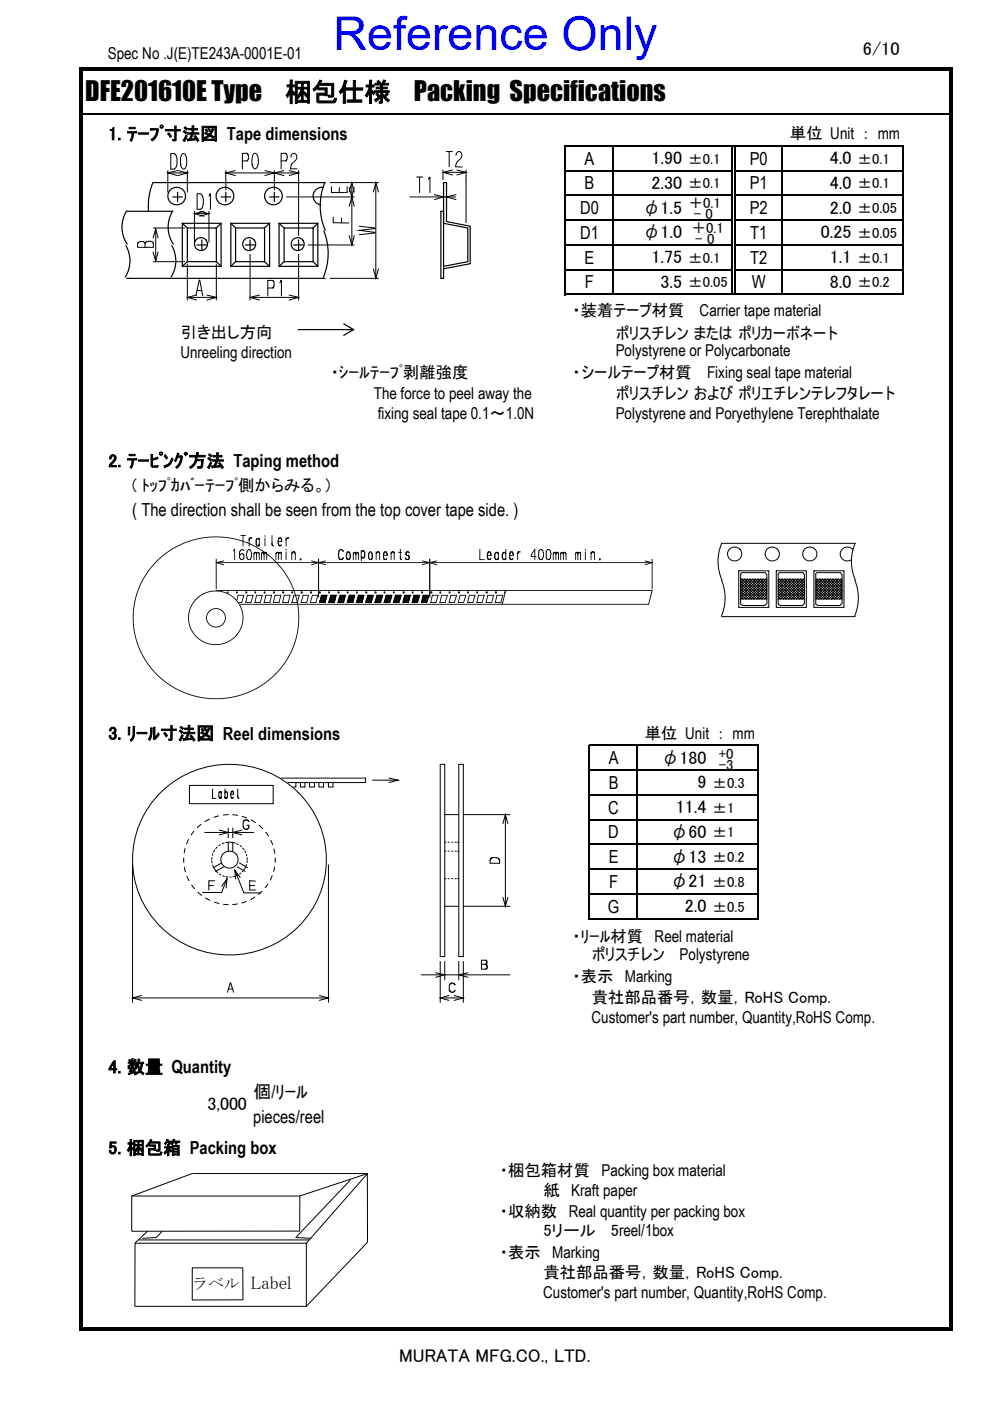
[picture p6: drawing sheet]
<svg xmlns="http://www.w3.org/2000/svg" width="210mm" height="297mm" viewBox="0 0 210 297" stroke-linecap="round" stroke-linejoin="round" font-family="sans-serif">
<defs><g id="words">
<text font-size="9.9" fill="#00f" x="70.7" y="10.6">Reference Only</text>
<g font-size="5.5">
<text x="18.1" y="21.5">DFE201610E Type</text>
<text x="60.5" y="21.5">梱包仕様</text>
<text x="87.7" y="21.5">Packing Specifications</text>
</g>
<g font-size="3.9">
<text x="182.8" y="11.7">6/10</text>
<text x="84.6" y="288.8">MURATA MFG.CO., LTD.</text>
</g>
<g font-size="3.8">
<text x="22.9" y="29.7">1. ﾃｰﾌﾟ寸法図 Tape dimensions</text>
<text x="123.8" y="34.9">A</text>
<text x="138.1" y="34.8">1.90</text>
<text x="158.9" y="34.9">P0</text>
<text x="175.8" y="34.8">4.0</text>
<text x="123.8" y="40.1">B</text>
<text x="138.1" y="40">2.30</text>
<text x="158.9" y="40.1">P1</text>
<text x="175.8" y="40">4.0</text>
<text x="122.9" y="45.4">D0</text>
<text x="136.2" y="45.3">φ1.5</text>
<text x="158.9" y="45.4">P2</text>
<text x="175.8" y="45.3">2.0</text>
<text x="122.9" y="50.6">D1</text>
<text x="136.2" y="50.5">φ1.0</text>
<text x="159" y="50.6">T1</text>
<text x="173.9" y="50.5">0.25</text>
<text x="123.8" y="55.9">E</text>
<text x="138.1" y="55.8">1.75</text>
<text x="159" y="55.9">T2</text>
<text x="175.8" y="55.8">1.1</text>
<text x="123.9" y="61.1">F</text>
<text x="140" y="61">3.5</text>
<text x="159.3" y="61.1">W</text>
<text x="175.8" y="61">8.0</text>
<text x="22.9" y="99">2. ﾃｰﾋﾟﾝｸﾞ方法 Taping method</text>
<text x="28" y="109.4">( The direction shall be seen from the top cover tape side. )</text>
<text x="22.9" y="156.7">3. ﾘｰﾙ寸法図 Reel dimensions</text>
<text x="129" y="161.9">A</text>
<text x="140.1" y="161.8">φ180</text>
<text x="129" y="167.2">B</text>
<text x="147.8" y="167.1">9</text>
<text x="128.9" y="172.4">C</text>
<text x="143.2" y="172.3">11.4</text>
<text x="128.9" y="177.7">D</text>
<text x="142.1" y="177.6">φ60</text>
<text x="129" y="182.9">E</text>
<text x="142.1" y="182.8">φ13</text>
<text x="129.1" y="188.2">F</text>
<text x="142.1" y="188.1">φ21</text>
<text x="128.8" y="193.4">G</text>
<text x="145.1" y="193.3">2.0</text>
<text x="22.9" y="227.4">4. 数量 Quantity</text>
<text x="53.7" y="232.7">個/ﾘｰﾙ</text>
<text x="43.9" y="235.2">3,000</text>
<text x="53.6" y="237.9">pieces/reel</text>
<text x="22.9" y="244.6">5. 梱包箱 Packing box</text>
<text x="53.2" y="273.2">Label</text>
</g>
<g font-size="3.5">
<text x="22.9" y="12.4">Spec No .J(E)TE243A-0001E-01</text>
<text x="167.4" y="29.5">単位 Unit ： mm</text>
<text x="38.3" y="71.6">引き出し方向</text>
<text x="121.3" y="66.9">・装着テープ材質</text>
<text x="130.5" y="71.8">ポリスチレン または ポリカーボネート</text>
<text x="148.2" y="66.9">Carrier tape material</text>
<text x="38.2" y="75.9">Unreeling direction</text>
<text x="130.5" y="75.5">Polystyrene or Polycarbonate</text>
<text x="70.1" y="80.1">・ｼｰﾙﾃｰﾌﾟ剥離強度</text>
<text x="121.3" y="80.2">・シールテープ材質</text>
<text x="149.8" y="80.2">Fixing seal tape material</text>
<text x="79.2" y="84.5">The force to peel away the</text>
<text x="80" y="88.8">fixing seal tape 0.1～1.0N</text>
<text x="130.5" y="88.8">Polystyrene and Poryethylene Terephthalate</text>
<text x="130.5" y="84.5">ポリスチレン および ポリエチレンテレフタレート</text>
<text x="28" y="104.1">( ﾄｯﾌﾟｶﾊﾞｰﾃｰﾌﾟ側からみる。)</text>
<text x="136.6" y="156.6">単位 Unit ： mm</text>
<text x="121.3" y="199.5">・ﾘｰﾙ材質 Reel material</text>
<text x="125.4" y="203.5">ポリスチレン</text>
<text x="144" y="203.5">Polystyrene</text>
<text x="121.3" y="208.2">・表示 Marking</text>
<text x="125.4" y="212.5">貴社部品番号，数量，RoHS Comp.</text>
<text x="125.3" y="216.8">Customer's part number, Quantity,RoHS Comp.</text>
<text x="105.9" y="249.3">・梱包箱材質 Packing box material</text>
<text x="105.9" y="257.9">・収納数 Real quantity per packing box</text>
<text x="115.1" y="253.6">紙 Kraft paper</text>
<text x="115.1" y="261.9">5リール</text>
<text x="129.4" y="261.9">5reel/1box</text>
<text x="105.9" y="266.5">・表示 Marking</text>
<text x="115.1" y="275.2">Customer's part number, Quantity,RoHS Comp.</text>
<text x="115.1" y="270.8">貴社部品番号，数量，RoHS Comp.</text>
</g>
<text font-size="3.3" x="40.7" y="273.2">ラベル</text>
<g font-size="3.1">
<text x="145.8" y="34.7">±0.1</text>
<text x="181.7" y="34.7">±0.1</text>
<text x="145.8" y="39.9">±0.1</text>
<text x="181.7" y="39.9">±0.1</text>
<text x="145.9" y="44">＋0.1</text>
<text x="147" y="46.4">- 0</text>
<text x="181.7" y="45.2">±0.05</text>
<text x="146.5" y="49.4">＋0.1</text>
<text x="147.3" y="51.8">- 0</text>
<text x="181.7" y="50.4">±0.05</text>
<text x="145.8" y="55.7">±0.1</text>
<text x="181.7" y="55.7">±0.1</text>
<text x="145.8" y="60.9">±0.05</text>
<text x="181.7" y="60.9">±0.2</text>
<text x="152.3" y="160.9">+0</text>
<text x="151" y="167">±0.3</text>
<text x="152.3" y="163.3">-3</text>
<text x="151" y="172.2">±1</text>
<text x="151" y="177.5">±1</text>
<text x="151" y="182.7">±0.2</text>
<text x="151" y="188">±0.8</text>
<text x="151" y="193.2">±0.5</text>
</g>
</g></defs>
<g fill="none" stroke="#000" stroke-width=".34">
<path d="M17.5 24.3h183.8M119.6 30.7v31.9M119.8 36.2h35.2M119.8 30.9h71.7M129.9 31.1v31.5M155.1 31.1v31.1M155.8 31.1v31.1M156 36.2h35.5M165.7 31.1v31.5M191.3 31.1v31.5M119.8 41.4h35.2M119.8 46.7h35.2"/>
<path d="M119.8 51.9h35.2M119.8 57.2h35.2M156 41.4h35.5M156 46.7h35.5M156 51.9h35.5M156 57.2h35.5M119.8 62.4h71.7M124.7 157.8v37.1M124.9 158h35.9M135 158.1v36.8M160.6 158.1v36.8M124.9 163.2h35.9"/>
<path d="M124.9 168.5h35.9M124.9 173.7h35.9M124.9 179h35.9M124.9 184.2h35.9M124.9 189.5h35.9M124.9 194.7h35.9"/>
</g>
<g fill="#000">
<path d="M17.5 14.3h184.4v.6h-184.4z" fill-rule="evenodd"/>
<path d="M16.8 14.3h.7v267.8h-.7z" fill-rule="evenodd"/>
<path d="M17.5 281.4h184.4v.7h-184.4z" fill-rule="evenodd"/>
<path d="M201.3 14.9h.6v267.2h-.6z" fill-rule="evenodd"/>
</g>
<g fill="none" stroke="#000" stroke-width=".21">
<path d="M35.6 36.2v4.5M35.6 36.7h4.1M36.2 35.8h.1M36.2 32.6h.7a2.55 2.55 0 0 1 .2 3.1l-.2 .1h-.7zM37 32.6h.1M37.6 36.2l-2 .5 2 .5M37.7 36.2l2 .5-2 .5M38.6 32.6a.45 .45 0 0 1 .7 .3 2.83 2.83 0 0 1-.3 2.9l-.4-.2a3.3 3.3 0 0 1 0-3zM39.7 36.2v4.5M47.8 36.2v4.1M47.8 36.7h15.5M49.9 36.2l-2.1 .5 2.1 .5"/>
<path d="M51.4 34.1h1l.2-.3 .1-.4a.7 .7 0 0 0-.5-.9h-.8v3.3M52.2 32.5h.1M52.2 34.1h.1M52.3 32.5h.1M52.3 34.1h.1M52.4 34h.1M52.5 33.9h.1M53.8 32.6l.4-.1a2.51 2.51 0 0 1-.1 3.3h-.2a2.77 2.77 0 0 1-.1-3.2zM56.1 36.2l2 .5-2 .5M58.1 36.2v4.1M59.6 34.1h.8a.93 .93 0 0 0 0-1.6h-.8v3.3M60.1 36.2l-2 .5 2 .5"/>
<path d="M60.5 32.5h.1M60.5 34.1h.1M60.8 32.8h.1M61.3 36.2l2 .5-2 .5M61.6 33.3a.74 .74 0 0 1 .8-.8 .93 .93 0 0 1 .2 1.5l-.8 .7M61.8 34.8l-.2 1h1.4M63.3 36.2v13.7M69.9 38.7h10.3M70.2 39.6v1.2h3.3v-1.2M71.9 39.8v1M74 39.8l.6 1.9 .5-1.9M74.6 38.7v13.2"/>
<path d="M79.6 38.7v20.3M88.3 37.5h1.3M88.9 37.5v3.3M90.8 38l.3-.4v3.2M93.9 36v2.1M93.9 36.5h4.8M94.5 32.1h1.4M95.2 32.1v3.2M95.9 36l-2 .5 2 .6M96.6 32.9a.74 .74 0 0 1 .8-.8 .92 .92 0 0 1 .2 1.5l-.8 .8M96.8 36l1.9 .5-1.9 .6M96.8 34.4l-.2 .9 1.3 .1"/>
<path d="M98.7 36v11.2M29.2 51.5h.1M29.2 51.4h.1a.95 .95 0 0 1 1.4 .2v-.1a1.06 1.06 0 0 1 1.8 .1v.8h-3.3zM29.4 51.3h.1M30.4 51.2h.1M30.6 51.4h.1M30.7 51.4h.1M30.7 51.5h.1M30.7 51.6h.1M30.7 51.6v.8M32.4 50.4l.6-1.9 .5 1.9M32.4 51.4h.1"/>
<path d="M32.4 53.4l.6 1.9 .5-1.9M32.5 48.3h6.6M32.5 55.5h6.6M32.5 51.5h.1M33 48.5v6.8M39.7 56v7.6M41.2 44.8v6.6M41.2 45.3h3.1M41.8 44.3h.1M41.8 41.1h.7a2.4 2.4 0 0 1 .3 3l-.3 .2h-.7zM42.3 44.8l2 .5-2 .5M42.4 41.1h.1"/>
<path d="M42.4 44.3h.1M43.2 44.8l-2 .5 2 .5M44.3 41.6l.3-.5v3.2M44.3 44.8v6.6M45.8 56v7.6M53 53.9v9.7M57.7 59.4h.1M57.9 59.6h.1M58 59.7h.1M59.3 59.9l.3-.5v3.3M60.7 41.7h14.4M63.3 53.9v9.7"/>
<path d="M65.3 51.9h9.8M69.9 59h10.3M70.6 46v1.2l3.3 .1M72.4 46.2v1M74 49.9l.6 2 .5-2M74 40.7l.6-2 .5 2M74 43.7l.6-2 .5 2M76.1 47.9l3.3 .4v.1l-3.3 .4 3.3 .5v.1l-3.3 .3M79.1 57l.5 2 .6-2M79.1 40.7l.5-2 .6 2M86.8 41.7h7.7M92 41.2l2 .5-2 .6"/>
<path d="M94.6 41.7h2M96.6 41.2l-2 .5 2 .6M39.7 63h6.1M41.5 62.7l.7-3.3h.1l.7 3.3M41.6 62.5l-1.9 .5 1.9 .6M41.8 61.5l1 .1M43.8 62.5l2 .5-2 .6M53 63h10.3M55 62.5l-2 .5 2 .6M56.7 61h1a1.05 1.05 0 0 0 0-1.6h-1v3.3M57.7 61h.1M61.3 62.5l2 .5-2 .6"/>
<path d="M52.9 114.2h.1M53 114.1h.1M53.1 114.1h.1M53.2 114h.1M53.3 114.1h.1M53.8 117.3h.1M53.9 117.2h.1M54 117.1h.1M54.1 117.1h.1M54.2 117.1h.1M54.3 117.2h.1M54.3 115.2h.1"/>
<path d="M54.3 114.4h.1M54.4 117.3h.1M54.4 117.4h.1M54.4 117.2h.1M54.4 115.5h.1M54.4 114.3h.1M54.5 117.2h.1M54.5 115.6h.1M54.5 114.2h.1M54.5 114.1h.1M54.6 117.1h.1M54.6 115.7h.1"/>
<path d="M54.6 114.1h.1M54.7 117.1h.1M54.7 115.7h.1M54.7 114.1h.1M54.8 117.2h.1M54.8 115.6h.1M54.8 114.2h.1M54.9 117.3h.1M54.9 117.4h.1M54.9 115.4h.1M54.9 115.5h.1M54.9 114.3h.1"/>
<path d="M54.9 114.4h.1M55.4 117.3h.1M55.5 117.2h.1M55.6 117.1h.1M55.7 117.1h.1M55.8 117.1h.1M55.9 117.2h.1M55.9 117.3h.1M56 117.3h.1M56 117.2h.1M56.1 117.1h.1M56.2 117.1h.1"/>
<path d="M56.3 117.1h.1M56.4 117.2h.1M56.4 117.3h.1M57.6 115.4h.1M57.6 115.3h.1M57.6 115.2h.1M57.7 115.6h.1M57.7 115.5h.1M57.8 115.7h.1M57.9 115.7h.1M58.6 117.2h.1M58.7 117.2h.1"/>
<path d="M58.8 117.1h.1M58.9 117.1h.1M58.9 117.2h.1M59 117.2h.1M59 117.3h.1M59 117.4h.1M59 115.4h.1M59 114.2h.1M59.1 117.2h.1M59.1 115.6h.1M59.1 115.5h.1M59.1 114.1h.1"/>
<path d="M59.2 117.2h.1M59.2 115.6h.1M59.2 114.1h.1M59.3 117.1h.1M59.3 115.7h.1M59.3 114h.1M59.4 117.1h.1M59.4 115.7h.1M59.4 114.1h.1M59.5 117.1h.1M59.5 117.2h.1M59.5 115.6h.1"/>
<path d="M59.5 114.1h.1M59.6 117.2h.1M59.6 117.3h.1M59.6 117.4h.1M59.6 115.4h.1M59.6 115.5h.1M59.6 114.1h.1M59.6 114.2h.1M59.7 114.7h.1M59.7 114.8h.1M60.7 114.2h.1M60.8 114.1h.1"/>
<path d="M60.9 114.1h.1M61 114.1h.1M61 114h.1M61.1 114h.1M61.1 114.1h.1M61.2 114.1h.1M61.8 117.3h.1M61.9 117.2h.1M62 117.1h.1M62.1 117h.1M62.2 117h.1M62.3 117h.1"/>
<path d="M62.4 117h.1M62.5 117.1h.1M62.5 117.2h.1M62.6 117.3h.1M63.8 118.6h.1M71.8 118.2h.1M71.8 118.1h.1M71.8 117h.1M71.9 118.3h.1M71.9 116.8h.1M72 118.5h.1M72 116.6h.1"/>
<path d="M72.1 116.5h.1M72.2 118.6h.1M72.2 116.5h.1M72.3 118.6h.1M72.3 116.5h.1M72.4 116.5h.1M72.5 118.5h.1M72.5 116.6h.1M72.6 118.4h.1M72.6 116.7h.1M72.7 116.9h.1M73.5 117.2h.1"/>
<path d="M73.5 118.3h.1M73.6 117.2h.1M73.6 117.1h.1M73.6 118.5h.1M73.6 118.4h.1M73.6 117h.1M73.6 118.6h.1M73.7 117h.1M73.7 118.6h.1M73.8 117h.1M73.8 118.6h.1M73.9 117h.1"/>
<path d="M73.9 117.1h.1M73.9 118.6h.1M74 117.1h.1M74 117.2h.1M74 118.5h.1M74.1 117.2h.1M74.1 118.3h.1M74.9 117.3h.1M75 117.2h.1M75 117.1h.1M75.1 117.1h.1M75.2 117.1h.1"/>
<path d="M75.3 117.2h.1M75.3 117.3h.1M75.4 117.3h.1M75.4 117.2h.1M75.5 117.2h.1M75.6 117.1h.1M75.7 117.1h.1M75.8 117.1h.1M75.9 117.2h.1M75.9 117.3h.1M76.6 117h.1M76.6 116.9h.1"/>
<path d="M76.6 118.2h.1M76.6 118.1h.1M76.7 116.8h.1M76.7 118.2h.1M76.8 116.8h.1M76.8 118.2h.1M76.9 116.7h.1M76.9 118.2h.1M77 116.8h.1M77 118.2h.1M77.1 116.8h.1M77.1 118.2h.1"/>
<path d="M77.2 117h.1M77.2 118.1h.1M77.3 117.3h.1M77.3 117.9h.1M78.2 117.2h.1M78.2 118.4h.1M78.2 118.3h.1M78.3 117.1h.1M78.3 118.5h.1M78.4 117h.1M78.4 118.6h.1M78.5 117h.1"/>
<path d="M78.5 118.6h.1M78.6 117h.1M78.6 118.6h.1M78.7 117.1h.1M78.7 118.5h.1M78.8 117.2h.1M78.8 118.3h.1M78.8 118.4h.1M80 117h.1M80.1 117h.1M80.2 117h.1M80.3 117h.1"/>
<path d="M80.4 117.1h.1M80.4 117.2h.1M80.4 117.3h.1M81.4 118.4h.1M81.4 118.3h.1M81.4 117.2h.1M81.4 117.1h.1M81.5 118.5h.1M81.5 117h.1M81.6 118.6h.1M81.6 117h.1M81.7 118.6h.1"/>
<path d="M81.7 117h.1M81.8 118.5h.1M81.8 117.1h.1M81.9 118.3h.1M81.9 118.4h.1M81.9 117.2h.1M82 117.6h.1M82 117.7h.1M82.9 117.3h.1M83 117.2h.1M83.1 117.1h.1M83.1 117h.1"/>
<path d="M83.3 117h.1M83.4 117h.1M83.4 117.1h.1M83.5 117.1h.1M83.5 117.2h.1M83.5 117.3h.1M84.8 118.4h.1M84.9 118.5h.1M85 118.6h.1M85.9 118.2h.1M85.9 118.3h.1M86 118.4h.1"/>
<path d="M86 118.5h.1M86 117.6h.1M86 117.5h.1M86 117.4h.1M86 117.3h.1M86 117.2h.1M86.1 118.5h.1M86.1 117.6h.1M86.1 117.1h.1M86.2 117.7h.1M86.2 117h.1M86.3 118.6h.1"/>
<path d="M86.3 117.7h.1M86.3 117h.1M86.4 118.6h.1M86.4 117.7h.1M86.4 117h.1M86.5 117.8h.1M86.5 117h.1M86.6 118.5h.1M86.6 117.9h.1M86.6 117.8h.1M86.6 117.1h.1M86.7 118.4h.1"/>
<path d="M86.7 118.3h.1M86.7 118.2h.1M86.7 118.1h.1M86.7 118h.1M86.7 117.9h.1M86.7 117.2h.1M103.3 118.3h.1M103.3 117.2h.1M103.4 118.5h.1M103.4 118.4h.1M103.4 117.1h.1M103.5 118.6h.1"/>
<path d="M103.5 117h.1M103.6 118.6h.1M103.6 117h.1M103.7 118.6h.1M103.7 117h.1M103.8 118.5h.1M103.8 117h.1M103.9 118.4h.1M103.9 118.5h.1M103.9 117.1h.1M103.9 117.2h.1M104 117.3h.1"/>
<path d="M104 117.6h.1M104 117.7h.1M104.9 118.4h.1M104.9 118.3h.1M104.9 117.3h.1M105 118.5h.1M105 117.2h.1M105.1 118.6h.1M105.1 117.1h.1M105.2 118.6h.1M105.2 117.1h.1M105.3 118.6h.1"/>
<path d="M105.3 117.1h.1M105.4 118.5h.1M105.4 118.6h.1M105.4 117.2h.1M105.5 118.4h.1M105.5 117.2h.1M105.6 117.3h.1M106.5 118.4h.1M106.5 118.3h.1M106.5 117.4h.1M106.5 117.3h.1M106.5 117.2h.1"/>
<path d="M106.6 118.5h.1M106.6 117.2h.1M106.7 118.6h.1M106.7 117.1h.1M106.8 118.6h.1M106.8 117.1h.1M106.9 118.6h.1M106.9 117.1h.1M107 118.5h.1M107 117.2h.1M107.1 118.4h.1M107.1 117.2h.1"/>
<path d="M107.2 118.3h.1M108.1 118.4h.1M108.1 117.2h.1M108.1 117.1h.1M108.2 118.5h.1M108.2 117h.1M108.3 118.6h.1M108.3 117h.1M108.4 118.6h.1M108.4 117h.1M108.5 118.6h.1M108.5 117h.1"/>
<path d="M108.6 118.5h.1M108.6 117.1h.1M108.7 118.3h.1M108.7 118.4h.1M108.7 117.2h.1M108.8 117.6h.1M108.8 117.7h.1M110 117h.1M110.1 117h.1M110.2 117h.1M113.3 116.4h.1M117.2 117.3h.1"/>
<path d="M117.3 117.2h.1M117.4 117.1h.1M117.5 117.1h.1M117.6 117.1h.1M117.7 117.2h.1M117.8 117.2h.1M117.8 117.3h.1M117.8 117.4h.1M117.9 117.2h.1M118 117.1h.1M118.1 117.1h.1M118.2 117.1h.1"/>
<path d="M118.2 117.2h.1M118.3 117.2h.1M118.3 117.3h.1M118.3 117.4h.1M118.8 117.3h.1M118.9 117.2h.1M119 117.1h.1M119.1 117.1h.1M119.2 117.1h.1M119.3 117.2h.1M119.4 117.3h.1M119.4 117.4h.1"/>
<path d="M119.4 117.2h.1M119.5 117.2h.1M119.5 117.1h.1M119.6 117.1h.1M119.7 117.1h.1M119.8 117.2h.1M119.9 117.3h.1M119.9 117.4h.1M122 117.3h.1M122 117.2h.1M122.1 117.2h.1M122.2 117.1h.1"/>
<path d="M122.3 117.1h.1M122.3 117.2h.1M122.4 117.2h.1M122.4 117.3h.1M122.4 117.4h.1M122.5 117.3h.1M122.5 117.2h.1M122.6 117.2h.1M122.7 117.1h.1M122.8 117.1h.1M122.9 117.1h.1M122.9 117.2h.1"/>
<path d="M123 117.2h.1M123 117.3h.1M123 117.4h.1M125.4 117.1h.1M125.5 117h.1M125.6 117h.1M125.7 117h.1M125.8 117h.1M125.9 117.1h.1M125.9 117.2h.1M126 117.2h.1M126 117.3h.1"/>
<path d="M127.2 118.6h.1M180.7 116.5a1.5 1.5 0 0 0-2.1-.3 1.5 1.5 0 0 0-.3 2.1 1.5 1.5 0 0 0 2 .4M181.2 115.1a9.8 9.8 0 0 0 0 7.8M181.2 115.2l-28.3-.1a9.8 9.8 0 0 0 .1 7.8M152.9 122.9a9.8 9.8 0 0 1-.1 7.7M152.9 130.7h28.3M156.5 121h6.4v7.7h-6.4zM156.9 122.8h5.6M157.1 122.8l4.3 4.2 1.1-1.1M157.3 122.8l-.4 .3 4 3.9 1.6-1.6M157.3 128.3h4.8M157.7 122.8l4.3 4.2 .5-.5"/>
<path d="M157.8 122.8l-.9 .9 3.4 3.3 2.2-2.2M158.3 122.8l4.2 4.1M158.4 122.8l-1.5 1.4 2.8 2.8 2.8-2.7M158.8 122.8l3.7 3.6M159 122.8l-2.1 2 2.3 2.2 3.3-3.3M159.4 122.8l3.1 3M159.5 122.8l-2.6 2.5 1.7 1.7 3.9-3.8M160 122.8l2.5 2.5M160.5 122.8l2 1.9M161.1 122.8l1.4 1.4M161.2 122.8l-4.3 4.2h5.6M161.6 122.8l.9 .8"/>
<path d="M161.8 122.8l-4.3 4.2-.6-.6 3.7-3.6M162.2 122.8l.3 .3M162.3 122.8l-4.2 4.2-1.2-1.1 3.2-3.1M162.4 128l-.3 .2M162.4 121.7l-.3-.3-5.1 .1-.1 6.5 .4 .2M162.5 121.8v6.2M164.5 121h6.3v7.7h-6.3zM164.9 122.8h5.5M165.1 122.8l4.3 4.2 1-1.1M165.3 122.8l-.4 .3 3.9 3.9 1.6-1.6M165.3 128.3h4.8M165.7 122.8l4.2 4.2 .5-.5"/>
<path d="M165.8 122.8l-.9 .9 3.3 3.3 2.2-2.2M166.2 122.8l4.2 4.1M166.4 122.8l-1.5 1.4 2.8 2.8 2.7-2.7M166.8 122.8l3.6 3.6M166.9 122.8l-2 2 2.2 2.2 3.3-3.3M167.3 122.8l3.1 3M167.5 122.8l-2.6 2.5 1.7 1.7 3.8-3.8M167.9 122.8l2.5 2.5M168.5 122.8l1.9 1.9M169 122.8l1.4 1.4M169.2 122.8l-4.3 4.2h5.5M169.6 122.8l.8 .8"/>
<path d="M169.7 122.8l-4.3 4.2-.5-.6 3.7-3.6M170.1 122.8l.3 .3M170.3 122.8l-4.3 4.2-1.1-1.1 3.2-3.1M170.3 128l-.2 .2M170.3 121.7l-.2-.3-5.1 .1-.1 6.5 .4 .2M170.4 121.8v6.2M172.4 121h6.4v7.7h-6.4zM172.9 122.8h5.5M173 122.8l4.3 4.2 1.1-1.1M173.2 122.8l-.3 .3 3.9 3.9 1.6-1.6M173.2 128.3h4.8M173.6 122.8l4.3 4.2 .5-.5"/>
<path d="M173.8 122.8l-.9 .9 3.3 3.3 2.2-2.2M174.2 122.8l4.2 4.1M174.3 122.8l-1.4 1.4 2.8 2.8 2.7-2.7M174.7 122.8l3.7 3.6M174.9 122.8l-2 2 2.2 2.2 3.3-3.3M175.3 122.8l3.1 3M175.4 122.8l-2.5 2.5 1.6 1.7 3.9-3.8M175.8 122.8l2.6 2.5M176.4 122.8l2 1.9M177 122.8l1.4 1.4M177.1 122.8l-4.2 4.2h5.5M177.5 122.8l.9 .8"/>
<path d="M177.7 122.8l-4.3 4.2-.5-.6 3.7-3.6M178.1 122.8l.3 .3M178.3 122.8l-4.3 4.2-1.1-1.1 3.1-3.1M178.3 128l-.3 .2M178.3 121.7l-.3-.3-5.1 .1-.1 6.5 .4 .2M178.4 121.8v6.2M181.1 122.9a9.8 9.8 0 0 1 0 7.7M34.1 167.9a20.6 20.6 0 0 1 23.1-4.1 20.6 20.6 0 0 1 11.9 20.2 20.6 20.6 0 0 1-21.4 18.4 20.6 20.6 0 0 1-19.6-20.2 20 20 0 0 1 6-14.3zM39.2 179.8l-.2 1M39.9 177.9l-.4 1M40.1 166.5h17.8v3.8h-17.8zM41.1 176.2l-.6 .8"/>
<path d="M42.6 174.7l-.8 .7M43.4 176.4h10.4M44.4 173.6l-1 .5M45 167.2v2h.7M46 179.5l-.3 .4M46.3 172.9l-1 .3M46.3 168.8h.1M46.4 169h.1M46.4 168h.1M46.4 167.9h.1M46.4 175.9l2 .5-2 .5M46.5 169.1h.1"/>
<path d="M46.5 167.8h.1M46.6 169.2h.1M46.6 167.8h.1M46.7 179l-.3 .2M46.7 169.2h.1M46.7 167.7h.1M46.7 167.8h.1M46.8 169.1h.1M46.8 167.8h.1M46.9 167.9a.32 .32 0 0 0-.4 0 .32 .32 0 0 0-.2 .4v.5a.31 .31 0 0 0 .2 .3 .31 .31 0 0 0 .3 0l.1-.1M46.9 169h.1M46.9 167.9h.1"/>
<path d="M46.9 168h.1M46.9 167.7v1.5M47.5 178.7l-.4 .1M47.7 168.1h.1M47.7 168h.1M47.7 169h.1M47.7 168a.27 .27 0 0 1 .3-.2 .27 .27 0 0 1 .2 .3l-.1 .9a.22 .22 0 0 1-.2 .2 .22 .22 0 0 1-.2-.2M47.7 167.2v2M47.7 167.9h.1M47.7 167.8h.1M47.7 169.1h.1M47.8 167.8h.1"/>
<path d="M47.8 169.2h.1M47.9 167.7h.1M47.9 169.2h.1M48 167.8h.1M48 169.1h.1M48.1 167.9h.1M48.1 168h.1M48.1 169h.1M48.2 168.1h.1M48.2 168.9h.1M48.3 178.5l-.5 .1M48.4 172.7h-1.1"/>
<path d="M48.4 175.5v2M48.9 168.3h.6l-.1-.3a.24 .24 0 0 0-.1-.3 .24 .24 0 0 0-.3 .1 1.09 1.09 0 0 0 .2 1.4l.2-.2M49 169h.1M49 167.9h.1M49 167.8h.1M49.1 169.1h.1M49.1 169h.1M49.1 167.7h.1M49.1 169.2h.1M49.2 169.2h.1M49.2 167.7h.1M49.3 178.6l-.9-.1v2"/>
<path d="M49.3 172.7l1.1 .1M49.3 169.1h.1M49.3 167.7h.1M49.3 175.5v2M49.3 178.5v2M49.4 169h.1M49.4 167.8h.1M49.4 167.9h.1M49.4 178.6l.4 .1M49.5 168.1h.1M49.5 168.3h.1M50.2 178.8l.3 .2"/>
<path d="M50.4 169h.1M50.4 168.9h.1M50.4 168.8h.1M50.4 168.7h.1M50.4 167.2v1.8l.2 .2M50.5 169.1h.1M50.5 169h.1M50.5 169.2h.1M50.9 179.2l.2 .3M51.2 175.9l-1.9 .5 1.9 .5M51.3 173l1 .4M51.4 179.7l.3 .4"/>
<path d="M51.6 175.4h.1M51.6 174.2h.1M51.7 175.5h.1M51.7 174h.1M51.8 175.6h.1M51.9 175.7h.1M52 175.7h.1M52 173.8h.1M52.2 175.7h.1M52.2 173.8h.1M52.3 175.7h.1M52.4 175.7h.1"/>
<path d="M52.5 175.7h.1M52.6 175.6h.1M52.6 175.5h.1M52.7 175.2h.1M52.7 175.3h.1M52.7 174.1h.1M52.7 174.1a.67 .67 0 0 0-.8-.3 .67 .67 0 0 0-.4 .8 .86 .86 0 0 0 .4 1.1h.5l.3-.2v-.6h-.4M53.2 173.8l.9 .5M54.9 174.9l.7 .7M56.3 176.4l.6 .8M57.4 178.1l.4 .9M58 179.9l.2 1"/>
<path d="M59.5 164.9h18v1h-16.5M62.7 165.9v.9h-.4M63.7 165.9v.9h.9v-.9M65.6 165.9v.9h1v-.9M67.6 165.9v.9h.9v-.9M69.6 165.9v.9h1v-.9M78.9 165.3h5.5M82.4 164.9l2 .4-2 .6M93.3 162h.9v40.7h-.9zM94.2 172.7h3M94.2 178.5h.3M94.9 178.5h.3"/>
<path d="M95.7 178.5h.3M96.4 178.5h.3M96.9 178.5h.3M97.2 162h1v40.7h-1zM98.2 172.7h9.8M106.6 174.5l.5-1.8 .5 1.8M107.1 172.7v19.4M28.1 183.3v29.1M38.9 181.8v1M39.1 183.8l.2 1M39.6 185.7l.5 1M40.6 187.6l.6 .8"/>
<path d="M41.9 189.1l.8 .7M43.5 190.3l1 .5M44.3 187.7h.9M44.9 182.5v.4M44.9 181.7v.5M45 183.3l.2 .4M45.1 180.9l-.1 .4M45.2 183.8l.6 .8M45.4 191.2l1 .3M45.5 186.7h-1.2v1.9M45.5 180.2l-.3 .4M45.8 184.7l.3 .3"/>
<path d="M46.5 185.2l.3 .2M47 187.9l1.1-1.7-.2 2M47 182.9l-1.8 1M47.2 185.6l.3 .1M47.3 191.6l1.1 .1M47.4 183.7l-1.8 1M47.9 185.8l.4 .1M48.1 186.2l-1.1 3h-4.1M48.9 185.9h-.2M49.8 184.4l1.9 4.8h3.6M49.8 185.7l-.4 .1M50.3 183.7l1.6 1"/>
<path d="M50.3 191.6l-1 .1M50.4 185.4l-.3 .2M50.7 182.9l1.8 1M50.9 186l-1.1-1.6 .1 1.9M51 185l-.2 .2M51.6 184.5l-.3 .3M51.9 180.3l.2 .4M52.1 183.6l-.5 .8M52.2 191.1l-.9 .3M52.2 181.1l.1 .3M52.2 183.2l-.1 .3M52.4 181.8v.4"/>
<path d="M52.4 182.4l-.1 .4M52.9 187.7h1M54 190.1l-.9 .6M54.1 186.7h-1.2v1.9h1.2M55.5 188.9l-.7 .7M56.8 187.4l-.6 .7M57.7 185.6l-.4 .9M58.2 183.8l-.2 .9M58.3 181.9v.9M69.6 183.3v29.1M94.2 192.1h3M94.2 180.4h.3"/>
<path d="M94.2 186.2h.3M94.9 180.4h.3M94.9 186.2h.3M95.7 180.4h.3M95.7 186.2h.3M96.4 180.4h.3M96.4 186.2h.3M96.9 180.4h.3M96.9 186.2h.3M98.2 192.1h9.8M103.8 182.4h.1M103.8 182.3h.1"/>
<path d="M103.9 182.1h.1M104 181.9a1.25 1.25 0 0 1 1.9 .5v.6h-2.1v-.8zM105.4 181.8h.1M105.6 181.9h.1M105.7 182h.1M105.9 183h.1M105.9 182.4h.1M106.6 190.2l.5 1.9 .5-1.9M28.1 211.5h41.5M30 211l-1.9 .5 1.9 .5M48.2 210.3l.6-2 .7 2M48.4 209.6h.9"/>
<path d="M67.7 211l1.9 .5-1.9 .5M89.3 206.6h18.7M92.3 206.2l1.9 .4-1.9 .5M93.3 203.8v8.6M93.3 211.5h4.9M94.2 203.8v3.8M95.1 211l-1.8 .5 1.8 .5M95.2 209.8h.1M95.3 208.8h.1M95.4 208.6h.1M95.5 210.2h.1M95.6 210.3h.1"/>
<path d="M95.6 208.4h.1M95.8 210.3h.1M95.8 208.3h.1M95.9 210.3h.1M95.9 208.3h.1M96.1 208.4h.1M96.2 210.2h.1M96.2 211l2 .5-2 .5M96.4 208.8a.63 .63 0 0 0-.7-.5 .63 .63 0 0 0-.5 .7 .91 .91 0 0 0 .6 1.3l.5-.2 .1-.2M97.2 203.8v3.8M98.2 203.8v8.6M99.1 206.2l-1.9 .4 1.9 .5"/>
<path d="M102 204.4h1l.1-.2v-.5l-.1-.2h-1v1.9h1l.2-.3v-.4l-.3-.3M102.8 203.5h.1M102.8 204.4h.1M102.8 205.4h.1M102.9 203.5h.1M102.9 204.4h.1M102.9 205.4h.1M103 203.5h.1M103 204.4h.1M103 204.5h.1M103 205.4h.1M103.1 203.6h.1"/>
<path d="M103.1 204.3h.1M103.1 205.3h.1M103.1 203.7h.1M103.1 203.8h.1M103.1 203.9h.1M103.1 204h.1M103.1 204.1h.1M103.1 204.2h.1M103.1 204.5h.1M103.1 204.6h.1M103.1 205.2h.1M103.2 204.7h.1"/>
<path d="M103.2 204.8h.1M103.2 204.9h.1M103.2 205h.1M103.2 205.1h.1M27.9 253.5v7.4h35.6v-7.4M27.9 253.5h35.6M74.2 250.1l-11.5 12.2M77.8 248.7l.1 14.6M77.9 248.7h-37.2l-12.8 4.8M77.9 248.7l-14.4 4.8M77.9 248.7l-13 14.8M29.5 262.8h36"/>
<path d="M31.3 260.9l-2.7 2.6h36.3v13.4h-36.3v-13.4M33.1 262.3l-2.9 .2M34.4 260.9l-1.3 1.4M51.5 268.7h-10.8v6.8h10.8l-.1-6.8M62.7 262.3l3.3 .2M77.9 263.3l-13 13.6"/>
<circle cx="155.7" cy="117.4" r="1.49"/>
<circle cx="163.6" cy="117.4" r="1.49"/>
<circle cx="171.6" cy="117.4" r="1.49"/>
<circle cx="48.6" cy="182.2" r="1.81"/>
</g>
<g fill="#000">
<path d="M33.3 118.7l.1 .2-1.7 1.9-1.4 2.2-1 2.3-.7 2.4-.3 2.4 .1 2.5 .4 2.4 .8 2.4 1.1 2.2 1.5 2.1 1.9 1.9 2.1 1.6 2.2 1.2 2.4 .9 2.5 .5 2.5 .2 2.5-.2 2.4-.5 2.4-.9 2.3-1.2 2.1-1.6 1.8-1.9 1.5-2.1 1.1-2.2 .8-2.4 .4-2.4 .1-2.5-.3-2.4-.6-2.4-1.1-2.3-1.3-2.1-1.8-2.1a17.1 17.1 0 0 1 4.2 18.1 17.1 17.1 0 0 1-14.8 11.2 17.2 17.2 0 0 1-17.4-9.2 17.2 17.2 0 0 1 2.6-19.5zM45.7 119.2h21.9l-21.8 .1zM45.8 119.2l1.7 .5-1.7-.4zM45.7 119.2l1.8-.3-1.7 .4zM49.6 116.3l.1 .1-.2 .5zM49.6 116.4h.2l-.2 .1zM49.7 116.4h.1l-.1 2.3zM50.7 118.1l.2 .3zM50.7 117l.1 .1-.1 .2zM50.7 117.2h.1l-.1 .7zM50.7 117.7l.1 .1-.1 .4zM50.8 118.3l.3 .3z"/>
<path d="M50.8 116.8h.1l-.1 .3h-.1zM50.9 117.5l.1 .1-.3 .3zM50.8 116.7h.2l-.1 .3-.2-.1zM51 113.4l1.1 .1-1.1 .1zM51 118.5l.2 .2zM50.9 117.4h.2l-.2 .2zM51 118.5l.5 .1-.4 .1zM50.9 116.6l.3-.1-.2 .3zM51 117.3l.2-.1 .1 .2-.3 .1zM51.2 116.4l.4 .1-.3 .1zM51 116.4l.4 .1-.3 .1zM51.3 118.5h.3l-.2 .2z"/>
<path d="M51.1 117.3l.4 .2zM51.4 113.4l.2 .1-.1 2.3zM51.4 118.5l.3-.2-.1 .3zM51.3 117.4h.3l-.2 .1zM51.4 116.5l.3 .3zM51.6 118.1l.2 .1-.1 .2zM51.6 117.7l.2 .1-.1 .4zM51.6 117.5l.2 .1-.1 .3zM51.4 117.4l.3 .3zM52.2 117.4h.1l-.1 .4zM52.3 117.1l.1 .1-.2 .3zM52.3 116.8l.1 .1-.1 .3z"/>
<path d="M52.3 118l.1 .1-.1 .2zM52.2 117.7h.1v.4zM52.3 116.7h.2l-.1 .3-.2-.1zM52.4 116.6l.3-.1-.2 .3zM52.3 118.2l.2 .2zM52.4 118.3l.2 .3zM52.5 116.5l.3-.1-.2 .2zM52.4 118.5l.4 .1zM52.7 113.9l.2 .1-.1 1.8zM52.7 114.3l.3-.1-.2 .2zM52.6 116.4l.4 .2zM52.8 114.2l.3-.1-.2 .2z"/>
<path d="M52.8 116.4l.3 .1-.2 .1zM52.6 118.5l.4 .1-.3 .1zM52.9 114.1h.3l-.2 .1zM52.9 116.4l.2 .4zM53 114l.3 .1h-.2zM52.8 118.5l.3-.1 .1 .1-.3 .2zM53 116.6l.3 .5zM53.1 113.9l.2 .1-.1 .1zM53.1 118.3h.2l-.2 .3-.1-.1zM53.2 114l.2 .1h-.1zM53.2 118l.1 .1-.2 .3zM53.2 117l.1 .1v.3z"/>
<path d="M53.2 117.3h.1v.6zM53.2 117.7l.1 .1v.4zM53.7 117.4h.2l-.1 1.3zM53.7 117.2h.3l-.2 .1zM53.8 117.1l.3 .1h-.2zM53.9 117l.3 .1-.2 .1zM54 117l.3 .1-.2 .1zM54.2 115l.2 .1-.1 .2zM54.2 114.4l.3-.1-.2 .2zM54.1 117l.2 .2zM54.3 117.2h.3l-.2 .1zM54.2 117.2l.2 .2z"/>
<path d="M54.2 115.4h.3l-.2 .1zM54.3 114.2h.3l-.2 .1zM54.4 117.1h.3l-.2 .1zM54.3 115.4l.2 .3zM54.3 117.4h.2l-.1 1.3zM54.4 114.1h.3l-.2 .1zM54.5 117l.2 .1-.1 .1zM54.4 115.6l.3 .1-.2 .1zM54.5 114.1h.2l-.1 .1zM54.6 117l.2 .1-.1 .1zM54.5 115.6l.2 .1-.1 .1zM54.6 114.1h.2l-.1 .1z"/>
<path d="M54.6 115.6l.2 .1-.1 .1zM54.7 117l.2 .2zM54.7 114.1l.2 .2zM54.7 115.5l.2 .1-.2 .1zM54.8 117.2l.2 .2zM54.8 114.2l.2 .2zM54.8 117.1h.1v.2h-.1zM54.8 115.4l.2 .1-.2 .1zM54.8 115.4h.1v.3h-.1zM54.9 117.4h.1l-.1 1.3zM54.9 114l.1 .1-.1 1.7zM55.3 117.4h.2l-.1 1.3z"/>
<path d="M55.3 117.2h.3l-.2 .1zM55.4 117.1h.3l-.2 .1zM55.5 117l.3 .1-.2 .1zM55.6 117l.3 .1-.2 .1zM55.7 117.1l.3 .1h-.2zM55.8 117.4h.2l-.1 .1zM55.9 117.2h.2l-.1 .1zM56 117.1h.2l-.2 .1zM55.9 117.4h.1v1.3zM56.1 114l.1 .1-.1 1.7zM56.1 113.4l.1 .1-.1 .3zM56.1 117l.2 .1-.2 .1z"/>
<path d="M56.2 117l.2 .1-.2 .1zM56.3 117.1l.2 .1h-.2zM56.4 117.4h.2l-.2 .1zM56.4 117.4h.2l-.1 1.3zM57.6 113.4l.1 .1-.1 1.6zM57.6 115.4l.2 .1-.2 .1zM57.7 115.5l.2 .1-.2 .1zM57.8 115.6l.2 .1-.2 .1zM33.3 118.7a17.8 17.8 0 0 1 25 .2l-2.9-2.2-3-1.6-3.3-.9-3.3-.3-3.3 .3-3.3 .9-3 1.6-2.8 2.2zM58.4 117.4h.2l-.1 1.3zM58.4 117.3h.3l-.2 .1zM58.5 117.1l.3 .1h-.2z"/>
<path d="M58.6 117.1h.2l-.1 .1zM58.7 117l.2 .1-.1 .1zM58.8 117l.2 .1-.2 .1zM58.9 115l.1 .1-.1 .2zM58.9 114.3h.2l-.1 .3-.2-.1zM58.9 117.1l.2 .1h-.2zM58.9 115.2l.2 .2zM59 117.3h.2l-.2 .1zM59 114.1h.2l-.2 .1zM59 117.4h.1l-.1 1.3zM59.1 117.1l.2 .1h-.2zM59 115.4l.2 .1-.2 .1z"/>
<path d="M59.1 114l.2 .1h-.2zM59.1 114h.3l-.2 .1zM59.2 117l.2 .1-.2 .1zM59.1 115.5l.2 .1-.2 .1zM59.2 117l.3 .1-.2 .1zM59.2 115.6l.2 .1-.2 .1zM59.2 113.9l.3 .1-.2 .1zM59.3 117l.3 .1-.2 .1zM59.2 115.6l.3 .1-.2 .1zM59.3 114l.3 .1h-.2zM59.4 117.1l.3 .1h-.2zM59.3 115.6h.3l-.2 .2z"/>
<path d="M59.4 114l.3 .2zM59.4 115.5h.3l-.2 .2zM59.5 114.2l.2 .2zM59.5 117.4h.2l-.1 1.3zM58.9 114.7l.9 .1-.9 .1zM60.5 116.9l.2 .1-.1 1.7zM60.5 116.4h.2l-.1 .3zM60.5 113.9l.2 .1-.1 1.8zM60.5 114.4l.3-.1-.2 .2zM60.6 114.2l.3-.1-.2 .2zM60.7 114.1h.3l-.2 .1zM60.8 114l.3 .1h-.2z"/>
<path d="M60.9 113.9l.3 .1-.2 .1zM61 114l.3 .1h-.2zM61.8 116.9l.1 .1-.1 1.7zM61.8 117.3l.2-.1-.2 .2zM61.8 117.1h.3l-.2 .1zM61.9 117h.3l-.2 .2zM62.1 116.9h.3l-.2 .2zM62.3 117l.3 .1-.2 .1zM62.4 117.2l.2 .2zM62.5 117.3h.2l-.1 1.4zM63.6 118.4h.2l.1 .2-.3-.1zM63.5 118.4h.2v.2l.1-.2 .1 .1a.21 .21 0 0 1-.3 .3 .21 .21 0 0 1-.1-.4z"/>
<path d="M65.9 119.7l1.7-.5-1.6 .6zM66 118.8l1.6 .5-1.6-.3zM67.4 119.2h23.8l-23.7 .1zM67.5 119.2l1.6 .5-1.6-.4zM67.4 119.2l1.7-.3-1.6 .4zM71.6 117.5h.2l-.1 .3zM71.7 117.2h.2l-.2 .3h-.1zM71.7 118h.2v.2h-.2zM71.7 117.8l.2 .1-.1 .3zM71.7 117l.2 .1-.1 .2zM71.7 116.8h.2v.2h-.2zM71.7 117.6l.1 .4z"/>
<path d="M71.7 116.8h.3l-.2 .2zM71.7 118.2l.2 .2zM71.8 116.6l.3 .1-.2 .1zM71.9 116.5h.3l-.2 .2zM71.8 118.4h.3l-.2 .1zM71.9 118.5h.3l-.2 .1zM72 116.4l.3 .1-.2 .1zM72 118.5l.3 .1-.2 .1zM72.1 116.4l.2 .1-.1 .1zM72.1 118.5l.2 .1-.1 .1zM72.2 116.4l.2 .1-.1 .1zM72.2 118.5l.2 .1-.1 .1z"/>
<path d="M72.3 116.4l.2 .1-.2 .1zM72.3 118.5l.2 .1-.2 .1zM72.4 116.5l.2 .2zM72.4 118.5h.2l-.2 .1zM72.5 116.5l.2 .3zM72.6 116.7l.2 .1-.2 .1zM72.5 118.5l.2-.1-.2 .2zM72.6 118.3h.2l-.2 .1zM73.3 117.8l.2 .1-.1 .3zM73.3 117.6h.1v.3h-.1zM73.3 117.6h.3l-.2 .2zM73.4 117.3h.2l-.1 .3z"/>
<path d="M73.3 118l.2 .2zM73.4 117.2h.2l-.1 .1zM73.5 117l.2 .1-.1 .1zM73.4 118.4h.2l-.1 .1zM73.6 116.9l.2 .1-.2 .1zM73.5 118.5h.2l-.1 .1zM73.6 118.5l.2 .1-.2 .1zM73.8 116.9l.2 .1-.2 .1zM73.7 118.5l.2 .1-.2 .1zM73.9 117l.2 .1-.2 .1zM73.8 118.5l.2 .1-.2 .1zM74 117.1l.2 .1h-.2z"/>
<path d="M73.9 118.5h.2l-.2 .1zM74 118.4h.2l-.2 .1zM74.1 117.3l.1 .3zM74 118.2h.3l-.2 .1zM74.1 117.9l.2 .1-.1 .2zM74.8 117.4h.2l-.1 1.3zM74.8 117.2h.2l-.1 .1zM74.9 117.1h.2l-.1 .1zM75 117l.2 .1-.2 .1zM75.1 117l.2 .1-.2 .1zM75.2 117.1l.2 .1h-.2zM75.3 117.4h.2l-.2 .1z"/>
<path d="M75.4 117.2h.2l-.2 .1zM75.4 117.1h.3l-.2 .1zM75.4 117.4h.1l-.1 1.3zM75.5 117l.3 .1-.2 .1zM75.6 117l.3 .1-.2 .1zM75.7 117.1l.3 .1h-.2zM75.8 117.4h.3l-.2 .1zM75.9 117.4h.2l-.1 1.3zM76.5 116.6l.1 .1-.1 2.3zM76.5 117h.2l-.2 .2zM76.6 116.8h.2l-.2 .2zM76.5 117.9l.2 .1-.2 .1z"/>
<path d="M76.7 116.7l.2 .1-.2 .1zM76.7 116.6l.3 .1-.2 .1zM76.7 118.2h.2l-.2 .1zM76.8 116.6l.3 .1-.2 .1zM76.7 118.2h.3l-.2 .1zM76.9 116.7l.3 .1-.2 .1zM76.8 118.2h.3l-.2 .1zM77 116.8l.3 .1-.2 .1zM76.9 118.2h.3l-.2 .1zM77.1 116.9l.2 .2zM77 118.1h.3l-.2 .1zM77.1 117.9l.3 .1-.2 .1z"/>
<path d="M78.1 117.8l.1 .1-.1 .3zM78.1 117.3h.1l-.1 .3zM78.1 117.3l.2-.1-.2 .2zM78.1 118.2l.2 .2zM78.1 117.1h.3l-.2 .1zM78.2 117h.3l-.2 .2zM78.1 118.4l.3 .2zM78.3 116.9l.3 .1-.2 .1zM78.2 118.5l.3 .1-.2 .1zM78.3 118.5l.3 .1-.2 .1zM78.4 118.5l.3 .1-.2 .1zM78.5 116.9l.2 .2z"/>
<path d="M78.5 118.5l.3 .1-.2 .1zM78.6 117l.2 .2zM78.6 118.5h.3l-.2 .1zM78.7 117.2l.2 .2zM78.7 118.3h.3l-.2 .1zM78.8 117.3h.2l-.1 .3zM78.8 117.9l.2 .1-.1 .2zM79.6 116.9l.2 .1-.1 1.7zM79.6 117.3h.3l-.2 .1zM79.7 117.1l.3 .1h-.2zM79.8 117l.3 .1-.2 .1zM80 116.9h.3l-.2 .2z"/>
<path d="M80.1 116.9l.3 .1-.2 .1zM80.2 116.9l.2 .2zM80.3 117.1l.2 .2zM80.4 117.3h.1l-.1 1.4zM81.2 117.8l.2 .1-.1 .3zM81.2 117.3l.3-.1-.2 .2zM81.2 118.2l.2 .2zM81.3 117l.3 .1-.2 .1zM81.3 118.5h.3l-.2 .1zM81.4 116.9l.3 .1-.2 .1zM81.4 118.5l.3 .1-.2 .1zM81.5 118.5l.2 .1-.1 .1z"/>
<path d="M81.6 116.9l.2 .1-.1 .1zM81.6 118.5l.2 .1-.1 .1zM81.7 116.9l.2 .1-.2 .1zM81.7 118.5h.2l-.2 .2zM81.8 117l.2 .2zM81.8 116.9h.1v.2h-.1zM81.9 117.3h.2l-.2 .1zM81.8 118.5l.2-.1-.2 .2zM81.2 117.6l.9 .1-.8 .1zM82.8 116.9l.2 .1-.1 1.7zM82.8 117.3l.3-.1-.2 .2zM82.9 117.1h.2l-.1 .1z"/>
<path d="M83 117h.2l-.1 .2zM83.2 116.8l.2 .2zM83.4 117l.2 .1-.2 .1zM83.5 117.3h.1l-.1 1.4zM84.4 117l.8 .1-.8 .1zM84.8 118.4l.2 .2zM84.8 116.4h.1l-.1 1.8zM84.8 118.5l.3 .2zM84.9 118.5l.3 .1-.2 .1zM85.9 118.4h.2l-.2 .1zM86 118.5h.2l-.2 .1zM86 117l.2 .1-.2 .1z"/>
<path d="M86.1 118.5l.2 .1-.2 .1zM86 117.5l.2 .1-.2 .1zM86.2 118.5l.2 .1-.2 .1zM86.1 117.6l.2 .1-.2 .1zM86.2 116.9l.2 .1-.2 .1zM86.2 118.5l.3 .1-.2 .1zM86.2 117.6l.2 .1-.2 .1zM86.3 118.5l.3 .1-.2 .1zM86.2 117.6l.3 .1-.2 .1zM86.3 116.9l.3 .1-.2 .1zM86.4 118.5h.3l-.2 .1zM86.3 117.6l.3 .1-.2 .1z"/>
<path d="M86.5 118.5l.3-.1-.2 .2zM86.4 117.7l.3 .1-.2 .1zM86.5 117.1l.3 .1h-.2zM86.5 117.8l.3 .1-.2 .1zM89.4 119.7l1.7-.5-1.6 .6zM89.4 118.8l1.7 .5-1.6-.3zM91 119.2h47.3l-47.2 .1zM91 119.2l1.6 .5-1.6-.4zM91 119.2l1.6-.3-1.5 .4zM101.6 118.5l1.1 .1-1 .1zM101.6 116.4h.2l-.1 2.3zM103.2 117.8l.1 .1v.3z"/>
<path d="M103.2 117.4l.2-.1-.1 .2zM103.2 118.1l.2 .2zM103.3 117.1h.2l-.2 .1zM103.3 118.4h.2l-.2 .1zM103.4 118.5h.2l-.2 .1zM103.5 116.9l.2 .1-.2 .1zM103.5 118.5l.2 .1-.2 .1zM103.6 118.5l.2 .1-.2 .1zM103.7 116.9l.2 .1-.2 .1zM103.7 118.5l.2 .1-.2 .1zM103.7 117l.3 .1-.2 .1zM103.7 118.5h.3l-.2 .1z"/>
<path d="M103.8 117.1l.3 .2zM103.8 118.3h.3l-.2 .1zM103.8 118.3h.2v.2h-.2zM103.9 117.6l.3 .1-.2 .1zM103.2 117.6l1 .1-.9 .1zM104.8 117.3h.2l-.1 .3-.1-.1zM104.8 118.2l.2 .2zM104.9 117.2h.2l-.2 .1zM104.9 118.4h.2l-.2 .1zM105 117.1l.2 .1h-.2zM105 118.5l.2 .2zM105.1 117l.2 .1-.2 .1z"/>
<path d="M105.1 118.5l.2 .1-.2 .1zM105.1 117l.3 .1-.2 .1zM105.1 118.5l.3 .1-.2 .1zM105.2 117l.3 .1-.2 .1zM105.2 118.5l.3 .1-.2 .1zM105.3 117.1l.3 .1h-.2zM105.3 118.5h.3l-.2 .1zM105.4 117.2l.2 .2zM105.4 118.4l.3-.1-.2 .2zM105.5 117l.2 .1-.1 1.6zM106.4 117.4h.2l-.2 .2zM106.4 118.2l.2 .2z"/>
<path d="M106.4 117.2h.3l-.2 .1zM106.5 118.4l.2 .2zM106.5 117.1l.3 .1h-.2zM106.5 118.5l.3 .2zM106.6 117l.3 .1-.2 .1zM106.6 118.5l.3 .1-.2 .1zM106.7 117l.3 .1-.2 .1zM106.7 118.5l.3 .1-.2 .1zM106.8 117l.2 .2zM106.8 118.5l.3 .1-.2 .1zM106.9 117.1l.2 .2zM106.9 118.5h.3l-.2 .1z"/>
<path d="M107 117.3h.3l-.2 .1zM107 118.4l.3-.1-.2 .2zM107.1 116.4h.2l-.1 2.3zM107.9 117.8l.2 .1-.1 .3zM107.9 117.3l.3-.1-.2 .2zM107.9 118.3h.3l-.2 .1zM108 117l.3 .1-.2 .1zM108 118.5h.3l-.2 .1zM108.1 118.5l.3 .1-.2 .1zM108.2 116.9l.3 .1-.2 .1zM108.2 118.5l.3 .1-.2 .1zM108.3 118.5l.3 .1-.2 .1z"/>
<path d="M108.4 116.9l.3 .1-.2 .1zM108.4 118.5h.3l-.2 .1zM108.5 117l.2 .2zM108.6 117.3h.2l-.1 .1zM108.5 118.5l.2-.1-.1 .2zM107.9 117.6l.9 .1-.8 .1zM109.6 116.9l.2 .1-.1 1.7zM109.6 117.2h.3l-.2 .1zM109.7 117l.3 .1-.2 .1zM109.8 116.9l.3 .1-.2 .1zM110 116.9l.2 .1-.1 .1zM112.5 117.9l1.2 .1-1.1 .1z"/>
<path d="M112.5 117.5l.2 .1-.1 .5zM113.2 116.4h.2l-.1 2.3zM113.2 116.4l.2 .1-.9 1.2zM114.1 117.6l.1 .1v.5zM114.1 117.4h.1v.4zM114.1 117.1l.1 .1v.3zM114.1 116.8l.1 .1v.3zM114.2 116.7h.1l-.1 .3-.1-.1zM114.1 118l.2 .3zM114.2 116.6l.3-.1-.2 .3zM114.2 118.3l.2 .3zM114.4 116.5l.2-.1-.2 .2z"/>
<path d="M114.3 118.5l.3 .1zM114.4 116.4l.4 .2zM114.6 116.4l.3 .1-.2 .1zM114.5 118.5l.3 .1-.3 .1zM114.7 116.5l.4 .3zM114.7 118.5l.2-.1 .1 .1-.3 .2zM114.9 118.3h.2l-.2 .3-.1-.1zM114.9 116.6l.2 .1v.4zM115 117h.2v.4zM115 118l.2 .1-.2 .3zM115.1 117.7l.2 .1-.2 .3zM115.1 117.3h.2l-.1 .6z"/>
<path d="M115.7 117.6l.1 .1-.1 .5zM115.7 117.4h.1l-.1 .4zM115.7 117.1l.1 .1-.1 .3zM115.7 116.8l.1 .1-.1 .3zM115.7 118l.1 .1-.1 .2zM115.7 116.7h.2l-.1 .3-.2-.1zM115.8 116.6l.3-.1-.2 .3zM115.7 118.2l.2 .2zM115.8 118.3l.2 .3zM115.9 116.5l.3-.1-.2 .2zM115.8 118.5l.4 .1zM116 116.4l.4 .2z"/>
<path d="M116.2 116.4l.3 .1-.2 .1zM116 118.5l.4 .1-.3 .1zM116.3 116.5l.3 .3zM116.3 118.5l.2-.1 .1 .1-.3 .2zM116.5 118.3h.2l-.2 .3-.1-.1zM116.5 116.6l.2 .1v.4zM116.6 117h.2v.4zM116.6 118l.2 .1-.3 .3zM116.6 117.7l.2 .1-.1 .4zM116.7 117.3l.1 .1-.2 .5zM117.2 117.4h.1l-.1 1.3zM117.2 117.3l.2-.1-.2 .2z"/>
<path d="M117.3 117.1l.2 .1h-.2zM117.3 117l.3 .1-.2 .1zM117.4 117l.3 .1-.2 .1zM117.5 117l.3 .1-.2 .1zM117.6 117.2h.3l-.2 .1zM117.7 117.2h.3l-.2 .1zM117.7 117.4h.2l-.1 1.3zM117.8 117.1l.3 .1h-.2zM117.9 117l.3 .1-.2 .1zM118 117l.2 .1-.1 .1zM118.1 117l.2 .1-.1 .1zM118.2 117.2h.2l-.2 .1z"/>
<path d="M118.3 117.4h.1l-.1 1.3zM118.7 117.4h.2l-.1 1.3zM118.7 117.2h.3l-.2 .1zM118.8 117.1l.3 .1h-.2zM118.9 117l.3 .1-.2 .1zM119 117l.3 .1-.2 .1zM119.1 117l.2 .2zM119.3 117.2h.3l-.2 .1zM119.2 117.2l.2 .2zM119.4 117.1h.2l-.1 .1zM119.3 117.4h.2l-.1 1.3zM119.5 117l.2 .1-.2 .1z"/>
<path d="M119.6 117l.2 .1-.2 .1zM119.7 117l.2 .2zM119.8 117.2l.2 .2zM119.9 117.4h.1l-.1 1.3zM121.9 117.4h.2l-.1 1.3zM121.9 117.2h.3l-.2 .1zM122 117.1h.3l-.2 .1zM122.1 117l.2 .1-.1 .1zM122.2 117l.2 .1-.1 .1zM122.3 117.1l.2 .1h-.2zM122.4 117.4l.2-.1-.2 .2zM122.4 117.4h.1l-.1 1.3z"/>
<path d="M122.5 117.1l.2 .1h-.2zM122.6 117l.2 .1-.2 .1zM122.7 117l.2 .1-.2 .1zM122.7 117l.3 .1-.2 .1zM122.8 117.1l.3 .1h-.2zM122.9 117.4h.2l-.1 1.3zM124 116.9l.1 .1-.1 1.7zM124 116.4h.1l-.1 .3zM125.2 116.9l.1 .1-.1 1.7zM125.2 117.3h.2l-.2 .1zM125.3 117.1l.2 .1h-.2zM125.3 117h.3l-.2 .2z"/>
<path d="M125.5 116.9h.3l-.2 .2zM125.7 117l.3 .1-.2 .1zM125.8 117.1l.2 .2zM125.9 117.3h.2l-.1 1.4zM127 118.4h.2l.1 .2-.3-.1zM126.9 118.4h.2v.2l.1-.2 .1 .1a.21 .21 0 0 1-.3 .3 .21 .21 0 0 1-.1-.4zM136.6 119.7l1.7-.5-1.6 .6zM136.6 118.8l1.7 .5-1.6-.3zM41.6 126.9l.1 .1-1 1.3-.6 1.6v1.6l.4 1.5 .8 1.5 1.3 1.1 1.5 .7 1.6 .2 1.6-.2 1.5-.7 1.3-1.1 .9-1.4 .4-1.6-.1-1.6-.5-1.5-1-1.5a5.8 5.8 0 0 1-.4 8.5 5.8 5.8 0 0 1-8.4-1 5.7 5.7 0 0 1 .6-7.5zM44.3 129.5l.1 .1-.3 .5-.2 .7 .1 .8 .7 .9 1.1 .3 1-.3 .7-.9 .1-1-.5-1a.83 .83 0 0 1 .7 1 2.07 2.07 0 0 1-2.6 2.3 2.07 2.07 0 0 1-.9-3.4zM45.7 118.5h.2l-.1 6.4zM45.7 125.1l92.6 .1-92.5 .1z"/>
<path d="M44.3 129.5a2 2 0 0 1 3 .2l-.8-.5-.7-.1-.7 .1-.8 .4zM48.1 125.4a.17 .17 0 0 1 .3 0 .18 .18 0 0 1-.2 .3v-.2l.1 .2a.19 .19 0 0 1-.3 0 .19 .19 0 0 1 .1-.3zM41.6 126.9a5.8 5.8 0 0 1 8.3 .1l-2-1.2-2.1-.5-2.1 .4-1 .5-1 .8zM50.1 125.4h.2l.1 .2-.4-.1zM50 125.4h.2v.2l.1-.2 .1 .1a.21 .21 0 0 1-.3 .3 .21 .21 0 0 1-.1-.4zM50.4 126.1l1.4 .1-1.3 .1zM50.4 126.1l.2 .1-.4 1zM50.6 127.6l.7 .1-.6 .1zM50.9 128l86.6 .1-86.6 .1zM51.6 126.1l.2 .1-.6 1.6zM52 127.6l1.3 .1-1.3 .1zM52 125.4h.1l.1 .2 .1-.2a.22 .22 0 0 1 0 .3 .22 .22 0 0 1-.3 .1 .22 .22 0 0 1 0-.4z"/>
<path d="M52 125.4l.2-.1 .2 .2-.3 .1zM52.4 126.1l1.3 .1-1.3 .1zM52.4 126.1l.1 .1-.5 1.6zM53.6 126.1l.1 .1-.6 1.6zM53.9 127.6l1.3 .1-1.2 .1zM54 125.4h.2l.1 .2-.3-.1zM53.9 125.4h.2v.2l.1-.2 .1 .1a.21 .21 0 0 1-.3 .3 .21 .21 0 0 1-.1-.4zM54.3 126.1l1.4 .1-1.3 .1zM54.3 126.1l.2 .1-.5 1.6zM55.5 126.1l.2 .1-.6 1.6zM55.9 127.6l1.4 .1-1.3 .1zM55.9 125.4h.2l.1 .2-.3-.1z"/>
<path d="M55.9 125.4h.2l-.1 .2 .1-.2 .1 .1a.21 .21 0 0 1-.2 .3 .21 .21 0 0 1-.1-.4zM56.3 126.1l1.3 .1-1.3 .1zM56.3 126.1l.1 .1-.5 1.6zM57.5 126.1l.1 .1-.5 1.6zM57.8 127.6l1.4 .1-1.3 .1zM57.9 125.4h.1l.1 .2v-.1a.17 .17 0 0 1 .2 .1 .17 .17 0 0 1-.2 .2l-.2-.1zM57.9 125.4l.2-.1 .2 .2-.4 .1zM58.2 126.1l1.4 .1-1.3 .1zM58.2 126.1l.2 .1-.5 1.6zM59.4 126.1l.2 .1-.5 1.6zM59.8 127.6l1.4 .1-1.3 .1zM59.8 125.4h.2v.2l.1-.2a.22 .22 0 0 1 0 .3 .22 .22 0 0 1-.3 .1 .22 .22 0 0 1 0-.4z"/>
<path d="M59.9 125.4l.2-.1 .1 .2-.3 .1zM60.2 126.1l1.3 .1-1.3 .1zM60.2 126.1l.1 .1-.5 1.6zM61.4 126.1l.1 .1-.4 1.6zM61.8 127.6l1.3 .1-1.3 .1zM61.8 125.4h.2l.1 .2-.3-.1zM61.8 125.4h.1v.2l.1-.2 .1 .2a.21 .21 0 0 1-.3 .2 .21 .21 0 0 1 0-.4zM62.2 126.1l1.3 .1-1.2 .1zM62.2 126.1l.2 .1-.6 1.6zM63.4 126.1l.1 .1-.5 1.6zM63.7 127.6l1.4 .1-1.3 .1zM63.7 125.4h.2v.2l.1-.2a.22 .22 0 0 1 0 .3 .22 .22 0 0 1-.3 .1 .22 .22 0 0 1 0-.4z"/>
<path d="M63.8 125.4l.2-.1 .1 .2-.3 .1zM64.2 126.1l1.3 .1-1.3 .1zM64.2 126.1l.1 .1-.5 1.6zM65.3 126.1l.2 .1-.5 1.6zM65.7 127.6l1.3 .1-1.3 .1zM65.7 125.4h.1l.1 .2v-.1a.17 .17 0 0 1 .2 .1 .17 .17 0 0 1-.1 .2l-.3-.1zM65.7 125.4l.2-.1 .2 .2-.3 .1zM66.1 126.1l1.3 .1-1.2 .1zM66.2 126.1l.1 .1-.6 1.6zM67.3 126.1l.1 .1-.5 1.6zM67.4 118.5h.2l-.1 8.1zM67.6 127.6l1.7-1.5-1.5 1.7z"/>
<path d="M67.6 127.6l1.4 .1-1.3 .1zM67.7 127.3l1.4-1.2-1.3 1.3zM67.7 125.4h.2l.1 .2-.4-.1zM67.6 125.4h.2v.2l.1-.2 .1 .1a.21 .21 0 0 1-.3 .3 .21 .21 0 0 1-.1-.4zM67.8 126.9l1-.8-.9 .9zM67.7 127.4l.3 .4zM67.9 126.6l.6-.5-.5 .6zM67.9 127.6l1.3-1.1-1.2 1.3zM68 126.2h.2l-.1 .1zM68.1 126.1l1.3 .1-1.2 .1zM68.2 127.6l1-.8-.9 1zM67.7 127.2l.6 .6z"/>
<path d="M68.1 126.1l.1 .1-.5 1.6zM68.5 127.6l.6-.4-.5 .6zM67.8 127l.8 .8zM67.9 126.7l1 1.1zM68.7 127.6h.3l-.2 .2zM67.9 126.6l1.1 1zM68 126.4l1.1 1zM68.1 126.1l1.1 1zM68.3 126.1l.9 .9zM68.6 126.1l.6 .7zM68.8 126.1l.4 .4zM69.1 126.1l.2 .2z"/>
<path d="M69.2 126.1l.2 .1-.5 1.6zM69.6 127.6l1.7-1.5-1.6 1.7zM69.6 127.6l1.3 .1-1.3 .1zM69.7 127.3l1.3-1.2-1.2 1.3zM69.6 125.4h.2l.1 .2-.3-.1zM69.6 125.4h.2l-.1 .2 .1-.2 .1 .2a.21 .21 0 0 1-.3 .2 .21 .21 0 0 1 0-.4zM69.8 126.9l.9-.8-.8 .9zM69.7 127.4l.3 .4zM69.9 126.6l.6-.5-.5 .6zM69.9 127.6l1.3-1.1-1.2 1.3zM70 126.1l1.3 .1-1.2 .1zM70.1 127.6l1-.8-.8 1z"/>
<path d="M69.7 127.2l.6 .6zM70.1 126.1l.1 .1-.6 1.6zM70.4 127.6l.6-.4-.5 .6zM69.8 127l.7 .8zM69.9 126.7l.9 1.1zM70.7 127.6h.2l-.1 .2zM69.9 126.6l1 1zM70 126.4l1 1zM70 126.1l1.1 1zM70.2 126.1l.9 .9zM70.5 126.1l.7 .7zM70.8 126.1l.4 .4z"/>
<path d="M71.1 126.1l.2 .2zM71.2 126.1l.1 .1-.5 1.6zM71.5 127.6l1.7-1.5-1.5 1.7zM71.5 127.6l1.4 .1-1.3 .1zM71.6 127.3l1.4-1.2-1.2 1.3zM71.6 125.4h.1v.2l.1-.2a.22 .22 0 0 1 .1 .3 .22 .22 0 0 1-.4 .1 .22 .22 0 0 1 .1-.4zM71.7 126.9l1-.8-.8 .9zM71.6 125.4l.2-.1 .2 .2-.4 .1zM71.6 127.4l.3 .4zM71.8 126.6l.6-.5-.5 .6zM71.8 127.6l1.4-1.1-1.3 1.3zM72 126.1l1.3 .1-1.2 .1z"/>
<path d="M72.1 127.6l1-.8-.9 1zM71.6 127.2l.6 .6zM72 126.1l.2 .1-.6 1.6zM72.4 127.6l.6-.4-.5 .6zM71.7 127l.8 .8zM71.8 126.7l1 1.1zM72.7 127.6h.2l-.2 .2zM71.8 126.6l1.1 1zM71.9 126.4l1.1 1zM72 126.1l1.1 1zM72.2 126.1l.9 .9zM72.5 126.1l.7 .7z"/>
<path d="M72.7 126.1l.5 .4zM73 126.1l.2 .2zM73.1 126.1l.2 .1-.5 1.6zM73.5 127.6l1.7-1.5-1.6 1.7zM73.5 127.6l1.4 .1-1.3 .1zM73.6 127.3l1.3-1.2-1.2 1.3zM73.5 125.4h.2l.1 .2-.3-.1zM73.5 125.4h.2l-.1 .2 .1-.2 .1 .1a.21 .21 0 0 1-.2 .3 .21 .21 0 0 1-.1-.4zM73.7 126.9l.9-.8-.8 .9zM73.6 127.4l.3 .4zM73.8 127.6l1.3-1.1-1.2 1.3zM74.2 126.1l.2 .1-.5 .5z"/>
<path d="M74 126.1l1.2 .1-1.2 .1zM73.7 127.2l.5 .6zM74 127.6l1-.8-.8 1zM74 126.1l.1 .1-.6 1.6zM74.3 127.6l.6-.4-.4 .6zM73.7 127l.8 .8zM73.8 126.7l.9 1.1zM74.6 127.6h.3l-.2 .2zM73.8 126.6l1 1zM73.9 126.4l1 1zM74 126.1l1 1zM74.1 126.1l.9 .9z"/>
<path d="M74.4 126.1l.7 .7zM75 126.1l.2 .2zM74.7 126.1l.5 .4zM75.1 126.1l.1 .1-.5 1.6zM75.4 127.6l1.8-1.5-1.6 1.7zM75.4 127.6l1.4 .1-1.3 .1zM75.5 127.3l1.4-1.2-1.2 1.3zM75.5 125.4h.2l.1 .2-.3-.1zM75.5 125.4h.1v.2l.1-.2 .1 .1a.21 .21 0 0 1-.3 .3 .21 .21 0 0 1 0-.4zM75.6 126.9l1-.8-.8 .9zM75.6 127.4l.2 .4zM75.7 127.6l1.4-1.1-1.2 1.3z"/>
<path d="M76.2 126.1l.1 .1-.5 .5zM75.9 126.1l1.3 .1-1.2 .1zM75.6 127.2l.5 .6zM76 127.6l1-.8-.9 1zM75.9 126.1l.2 .1-.6 1.6zM76.3 127.6l.6-.4-.5 .6zM75.6 127l.8 .8zM75.7 126.7l1 1.1zM76.6 127.6h.2l-.2 .2zM75.7 126.6l1.1 1zM75.8 126.4l1.1 1zM75.9 126.1l1.1 1z"/>
<path d="M76.1 126.1l.9 .9zM76.4 126.1l.7 .7zM76.9 126.1l.3 .2zM76.6 126.1l.6 .4zM77 126.1l.2 .1-.5 1.6zM77.4 127.6l1.7-1.5-1.6 1.7zM77.4 127.6l1.4 .1-1.3 .1zM77.5 127.3l1.3-1.2-1.2 1.3zM77.4 125.4h.2v.2l.1-.2a.22 .22 0 0 1 0 .3 .22 .22 0 0 1-.3 .1 .22 .22 0 0 1 0-.4zM77.5 125.4l.2-.1 .1 .2-.3 .1zM77.5 127.4l.3 .4zM78.4 126.1l.2 .1-.9 .8z"/>
<path d="M77.7 127.6l1.4-1.1-1.3 1.3zM78.1 126.1l.2 .1-.5 .5zM77.9 126.1l1.2 .1-1.2 .1zM77.6 127.2l.5 .6zM78 127.6l.9-.8-.8 1zM77.9 126.1l.1 .1-.6 1.6zM78.2 127.6l.6-.4-.4 .6zM77.6 127l.8 .8zM77.7 126.7l.9 1.1zM78.5 127.6h.3l-.2 .2zM77.8 126.5l.9 1.1zM77.8 126.4l1 1z"/>
<path d="M77.9 126.1l1 1zM78.1 126.1l.8 .9zM78.3 126.1l.7 .7zM78.9 126.1l.2 .2zM78.6 126.1l.5 .4zM79 126.1l.1 .1-.4 1.6zM79.4 127.6l1.7-1.5-1.6 1.7zM79.4 127.6l1.3 .1-1.3 .1zM79.4 127.3l1.4-1.2-1.2 1.3zM79.4 125.4h.1l.1 .2v-.1a.17 .17 0 0 1 .2 .1 .17 .17 0 0 1-.2 .2l-.2-.1zM79.4 125.4l.2-.1 .2 .2-.4 .1zM79.5 127.4l.3 .4z"/>
<path d="M80.4 126.1l.1 .1-.9 .8zM79.6 127.6l1.5-1.1-1.3 1.3zM80.1 126.1l.1 .1-.5 .5zM79.8 126.1l1.4 .1-1.3 .1zM79.5 127.2l.5 .6zM79.9 127.6l1-.8-.9 1zM79.8 126.1l.2 .1-.6 1.6zM80.2 127.6l.6-.4-.5 .6zM79.5 127l.8 .8zM79.6 126.7l1 1.1zM80.5 127.6h.2l-.2 .2zM79.7 126.6l1.1 1z"/>
<path d="M79.7 126.4l1.1 1zM79.8 126.1l1.1 1zM80 126.1l.9 .9zM80.3 126.1l.7 .7zM80.8 126.1l.3 .2zM80.6 126.1l.5 .4zM81.1 126.1l.1 .1-.6 1.6zM81.3 127.6l1.7-1.5-1.6 1.7zM81.3 127.6l1.4 .1-1.3 .1zM81.3 125.4h.3v.2l-.3-.1zM81.3 125.4h.2l-.1 .2 .1-.2 .1 .1a.21 .21 0 0 1-.2 .3 .21 .21 0 0 1-.1-.4zM82.6 126.1l.1 .1-1.2 1.2z"/>
<path d="M81.4 127.4l.3 .4zM82.3 126.1l.2 .1-.9 .8zM81.6 127.6l1.4-1.1-1.3 1.3zM82 126.1l.2 .1-.5 .5zM81.8 126.1h.1v.2h-.1zM81.8 126.1l1.3 .1-1.3 .1zM81.5 127.2l.5 .6zM81.9 127.6l1-.8-.9 1zM81.8 126.1l.1 .1-.5 1.6zM82.1 127.6l.6-.4-.4 .6zM81.5 127l.8 .8zM81.6 126.7l1 1.1z"/>
<path d="M82.4 127.6h.3l-.2 .2zM81.7 126.6l1 1zM81.7 126.4l1 1zM81.8 126.1l1 1zM82 126.1l.8 .9zM82.2 126.1l.7 .7zM82.8 126.1l.2 .2zM82.5 126.1l.5 .4zM83 126.1l.1 .1-.5 1.6zM83.3 127.6l1.7-1.5-1.6 1.7zM83.3 127.6l1.3 .1-1.3 .1zM83.3 125.4h.2l.1 .2-.3-.1z"/>
<path d="M83.3 125.4h.1v.2l.1-.2 .1 .1a.21 .21 0 0 1-.2 .3 .21 .21 0 0 1-.1-.4zM84.6 126.1l.1 .1-1.2 1.2zM83.4 127.4l.3 .4zM84.3 126.1l.1 .1-.9 .8zM83.5 127.6l1.5-1.1-1.3 1.3zM84 126.1l.1 .1-.5 .5zM83.7 126.1l1.4 .1-1.3 .1zM83.5 127.2l.4 .6zM83.8 127.6l1.1-.8-.9 1zM83.8 126.1l.1 .1-.6 1.6zM84.1 127.6l.6-.4-.5 .6zM83.5 127l.7 .8z"/>
<path d="M83.5 126.7l1 1.1zM84.4 127.6h.2l-.2 .2zM83.6 126.6l1.1 1zM83.6 126.4l1.1 1zM83.7 126.1l1.1 1zM83.9 126.1l.9 .9zM84.2 126.1l.7 .7zM84.8 126.1l.2 .2zM84.5 126.1l.5 .4zM85 126.1l.1 .1-.6 1.6zM86.8 126.1l.1 .1-1.6 1.6zM85.3 127.6l1.3 .1-1.2 .1z"/>
<path d="M86.5 126.1l.2 .1-1.3 1.2zM86.2 126.1l.2 .1-.9 .8zM85.3 125.4h.2v.2l.1-.1a.17 .17 0 0 1 .2 .1 .17 .17 0 0 1-.2 .2l-.2-.1zM85.4 125.4l.2-.1 .1 .2-.3 .1zM86 126.1l.1 .1-.5 .5zM85.6 127.6l1.3-1.1-1.2 1.3zM85.3 127.4l.4 .4zM85.7 126.1l1.4 .1-1.3 .1zM85.4 127.2l.5 .6zM85.8 127.6l1-.8-.9 1zM85.7 126.1l.1 .1-.4 1.6zM85.4 127l.8 .8z"/>
<path d="M86.1 127.6l.7-.4-.6 .6zM85.5 126.7l1 1.1zM86.3 127.6h.3l-.2 .2zM85.6 126.6l1.1 1zM85.6 126.4l1.1 1zM85.7 126.1l1 1zM86 126.1l.8 .9zM86.2 126.1l.6 .7zM86.7 126.1l.2 .2zM86.4 126.1l.5 .4zM86.9 126.1l.2 .1-.6 1.6zM88.8 126.1l.1 .1-1.6 1.6z"/>
<path d="M87.3 127.6l1.2 .1-1.2 .1zM88.5 126.1l.1 .1-1.2 1.2zM87.3 125.4h.2l.1 .2-.3-.1zM87.3 125.4h.1v.2l.1-.2 .1 .2a.21 .21 0 0 1-.3 .2 .21 .21 0 0 1 0-.4zM88.2 126.1l.1 .1-.8 .8zM87.9 126.1l.2 .1-.5 .5zM87.5 127.6l1.4-1.1-1.2 1.3zM87.3 127.4l.4 .4zM87.6 126.2h.3l-.2 .1zM87.6 126.1l1.4 .1-1.3 .1zM87.7 126.1l.1 .1-.5 1.6zM87.8 127.6l1-.8-.8 1z"/>
<path d="M87.4 127.2l.6 .6zM87.4 127l.7 .8zM88 127.6l.7-.4-.6 .6zM87.5 126.7l.9 1.1zM88.3 127.6h.2l-.1 .2zM87.5 126.6l1.1 1zM87.5 126.4l1.1 1zM87.6 126.1l1.1 1zM88.2 126.1l.6 .7zM87.9 126.1l.9 .9zM88.7 126.1l.2 .2zM88.4 126.1l.5 .4z"/>
<path d="M88.9 126.1l.1 .1-.6 1.6zM90.7 126.1l.1 .1-1.6 1.6zM89.2 127.6l1.3 .1-1.2 .1zM90.4 126.1l.2 .1-1.3 1.2zM90.2 126.1l.1 .1-.9 .8zM89.3 125.4h.1v.2l.1-.1a.17 .17 0 0 1 .2 .1 .17 .17 0 0 1-.2 .2l-.2-.1zM89.3 125.4l.2-.1 .1 .2-.3 .1zM89.5 126.6l.6-.5-.5 .6zM89.5 127.6l1.3-1.1-1.2 1.3zM89.2 127.4l.4 .4zM89.6 126.2h.2l-.1 .1zM89.6 126.1l1.4 .1-1.3 .1z"/>
<path d="M89.6 126.1l.2 .1-.5 1.6zM89.8 127.6l1-.8-.9 1zM89.3 127.2l.6 .6zM90.1 127.6l.6-.4-.5 .6zM89.4 127l.8 .8zM90.3 127.6h.3l-.2 .2zM89.4 126.7l1.1 1.1zM89.5 126.6l1.1 1zM89.5 126.4l1.1 1zM89.6 126.1l1.1 1zM90.2 126.1l.5 .7zM89.9 126.1l.9 .9z"/>
<path d="M90.4 126.1l.4 .4zM90.8 126.1l.2 .1-.6 1.6zM91 118.5h.2l-.1 8.1zM91.2 127.6l1.3 .1-1.3 .1zM91.2 125.4h.1l.1 .2v-.1a.17 .17 0 0 1 .2 .1 .17 .17 0 0 1-.1 .2l-.3-.1zM91.2 125.4l.2-.1 .2 .2-.3 .1zM91.6 126.1l1.3 .1-1.3 .1zM91.6 126.1l.1 .1-.5 1.6zM92.8 126.1l.1 .1-.6 1.6zM93.1 127.6l1.3 .1-1.2 .1zM93.2 125.4h.2l.1 .2-.3-.1zM93.1 125.4h.2v.2l.1-.2 .1 .1a.21 .21 0 0 1-.3 .3 .21 .21 0 0 1-.1-.4z"/>
<path d="M93.5 126.1l1.4 .1-1.3 .1zM93.5 126.1l.2 .1-.5 1.6zM94.7 126.1l.2 .1-.6 1.6zM95.1 127.6l1.3 .1-1.2 .1zM95.1 125.4h.2l.1 .2-.3-.1zM95.1 125.4h.2l-.1 .2 .1-.1h.1a.21 .21 0 0 1-.2 .3 .21 .21 0 0 1-.1-.4zM95.5 126.1l1.3 .1-1.3 .1zM95.5 126.1l.1 .1-.5 1.6zM96.7 126.1l.1 .1-.6 1.6zM97 127.6l1.3 .1-1.2 .1zM97.1 125.4h.1l.1 .2v-.1a.17 .17 0 0 1 .2 .1 .17 .17 0 0 1-.2 .2l-.2-.1zM97.1 125.4l.2-.1 .2 .2-.4 .1z"/>
<path d="M97.4 126.1l1.4 .1-1.3 .1zM97.4 126.1l.2 .1-.5 1.6zM98.6 126.1l.2 .1-.6 1.6zM99 127.6l1.3 .1-1.2 .1zM99 125.4h.3v.2l-.3-.1zM99 125.4h.2l-.1 .2 .1-.2 .1 .1a.21 .21 0 0 1-.2 .3 .21 .21 0 0 1-.1-.4zM99.4 126.1l1.3 .1-1.3 .1zM99.4 126.1l.1 .1-.5 1.6zM100.6 126.1l.1 .1-.5 1.6zM101 127.6l1.2 .1-1.2 .1zM101 125.4h.2l.1 .2-.3-.1zM101 125.4h.1v.2l.1-.2 .1 .1a.21 .21 0 0 1-.2 .3 .21 .21 0 0 1-.1-.4z"/>
<path d="M101.3 126.1l1.4 .1-1.3 .1zM101.3 126.1l.2 .1-.5 1.6zM102.6 126.1l.1 .1-.6 1.6zM102.9 127.6l1.4 .1-1.3 .1zM102.9 125.4h.2v.2l.1-.2a.22 .22 0 0 1 0 .3 .22 .22 0 0 1-.3 .1 .22 .22 0 0 1 0-.4zM103 125.4l.2-.1 .1 .2-.3 .1zM103.3 126.1l1.4 .1-1.4 .1zM103.3 126.1l.1 .1-.4 1.6zM104.5 126.1l.2 .1-.5 1.6zM104.9 127.6l1.3 .1-1.3 .1zM104.9 125.4h.1l.1 .2 .1-.2a.22 .22 0 0 1 0 .3 .22 .22 0 0 1-.3 .1 .22 .22 0 0 1 0-.4zM104.9 125.4l.2-.1 .2 .2-.3 .1z"/>
<path d="M105.2 126.1l1.4 .1-1.3 .1zM105.3 126.1l.1 .1-.5 1.6zM106.5 126.1l.1 .1-.5 1.6zM106.9 125.4h.2v.2l-.2-.1 .2 .1a.17 .17 0 0 1-.2 .2 .17 .17 0 0 1-.1-.2zM106.9 125.7l.2 .1-.7 2.4zM107.1 125.1l.2 .1-.1 .3zM138.1 118.5h.2l-.1 6.4zM138.1 125.1l.2 .1-.9 3z"/>
<path d="M63.1 69.7h11.8v.3h-11.8zM72.7 68.6l.2-.1 2.3 1.4-2.4 1.3v-.2l2.1-1.3v.3l-2.1-1.2z"/>
<circle cx="52.8" cy="114.4" r=".11"/>
<circle cx="53.2" cy="114" r=".11"/>
<circle cx="53.3" cy="114" r=".11"/>
<circle cx="53.8" cy="117.3" r=".11"/>
<circle cx="53.8" cy="117.4" r=".11"/>
<circle cx="53.9" cy="117.2" r=".11"/>
<circle cx="54" cy="117.1" r=".11"/>
<circle cx="54.3" cy="117.2" r=".11"/>
<circle cx="54.3" cy="115" r=".11"/>
<circle cx="54.3" cy="114.8" r=".11"/>
<circle cx="54.3" cy="115.4" r=".11"/>
<circle cx="54.3" cy="115.3" r=".11"/>
<circle cx="54.3" cy="114.9" r=".11"/>
<circle cx="54.3" cy="114.7" r=".11"/>
<circle cx="54.3" cy="114.5" r=".11"/>
<circle cx="54.3" cy="114.4" r=".11"/>
<circle cx="54.3" cy="114.6" r=".12"/>
<circle cx="54.4" cy="117.4" r=".11"/>
<circle cx="54.4" cy="115.4" r=".11"/>
<circle cx="54.4" cy="117.3" r=".11"/>
<circle cx="54.4" cy="114.3" r=".11"/>
<circle cx="54.5" cy="115.6" r=".11"/>
<circle cx="54.5" cy="114.2" r=".11"/>
<circle cx="54.7" cy="115.7" r=".11"/>
<circle cx="54.9" cy="115.5" r=".11"/>
<circle cx="54.9" cy="114.4" r=".11"/>
<circle cx="54.9" cy="117.4" r=".11"/>
<circle cx="54.9" cy="115.4" r=".11"/>
<circle cx="55.4" cy="117.4" r=".11"/>
<circle cx="55.4" cy="117.3" r=".11"/>
<circle cx="55.5" cy="117.2" r=".11"/>
<circle cx="55.8" cy="117.1" r=".11"/>
<circle cx="55.9" cy="117.3" r=".11"/>
<circle cx="55.9" cy="117.2" r=".11"/>
<circle cx="55.9" cy="117.4" r=".11"/>
<circle cx="56" cy="117.4" r=".11"/>
<circle cx="56" cy="117.3" r=".11"/>
<circle cx="56.3" cy="117.1" r=".11"/>
<circle cx="56.4" cy="117.2" r=".11"/>
<circle cx="56.4" cy="117.4" r=".11"/>
<circle cx="56.4" cy="117.3" r=".11"/>
<circle cx="57.6" cy="115.4" r=".11"/>
<circle cx="57.6" cy="115.3" r=".11"/>
<circle cx="57.6" cy="115.2" r=".11"/>
<circle cx="57.6" cy="115.1" r=".11"/>
<circle cx="57.7" cy="115.5" r=".11"/>
<circle cx="57.8" cy="115.6" r=".11"/>
<circle cx="58.5" cy="117.4" r=".11"/>
<circle cx="58.6" cy="117.3" r=".11"/>
<circle cx="58.6" cy="117.2" r=".11"/>
<circle cx="58.9" cy="114.8" r=".11"/>
<circle cx="58.9" cy="114.7" r=".11"/>
<circle cx="58.9" cy="115" r=".11"/>
<circle cx="58.9" cy="114.9" r=".11"/>
<circle cx="58.9" cy="114.5" r=".11"/>
<circle cx="58.9" cy="114.6" r=".12"/>
<circle cx="58.9" cy="117.1" r=".11"/>
<circle cx="59" cy="117.2" r=".11"/>
<circle cx="59" cy="117.3" r=".11"/>
<circle cx="59" cy="117.4" r=".11"/>
<circle cx="59" cy="115.4" r=".11"/>
<circle cx="59" cy="114.2" r=".11"/>
<circle cx="59" cy="114.3" r=".11"/>
<circle cx="59.1" cy="117.3" r=".11"/>
<circle cx="59.1" cy="117.2" r=".11"/>
<circle cx="59.1" cy="115.5" r=".11"/>
<circle cx="59.1" cy="114.1" r=".11"/>
<circle cx="59.2" cy="117.1" r=".11"/>
<circle cx="59.2" cy="115.6" r=".11"/>
<circle cx="59.4" cy="114" r=".11"/>
<circle cx="59.5" cy="117.1" r=".11"/>
<circle cx="59.6" cy="117.2" r=".11"/>
<circle cx="59.6" cy="117.4" r=".11"/>
<circle cx="59.6" cy="114.2" r=".11"/>
<circle cx="59.6" cy="117.3" r=".11"/>
<circle cx="59.6" cy="115.5" r=".11"/>
<circle cx="59.7" cy="114.6" r=".12"/>
<circle cx="59.7" cy="114.4" r=".11"/>
<circle cx="59.7" cy="114.5" r=".11"/>
<circle cx="59.7" cy="114.7" r=".11"/>
<circle cx="59.7" cy="114.8" r=".11"/>
<circle cx="60.6" cy="114.4" r=".11"/>
<circle cx="60.7" cy="114.3" r=".11"/>
<circle cx="61" cy="114" r=".11"/>
<circle cx="61.1" cy="114" r=".11"/>
<circle cx="61.9" cy="117.2" r=".11"/>
<circle cx="62.2" cy="117" r=".12"/>
<circle cx="62.3" cy="116.9" r=".12"/>
<circle cx="62.4" cy="117" r=".12"/>
<circle cx="62.4" cy="117" r=".11"/>
<circle cx="62.5" cy="117.1" r=".11"/>
<circle cx="62.5" cy="117.2" r=".11"/>
<circle cx="71.7" cy="117.4" r=".11"/>
<circle cx="71.8" cy="118.2" r=".11"/>
<circle cx="71.8" cy="117" r=".11"/>
<circle cx="71.9" cy="118.4" r=".11"/>
<circle cx="71.9" cy="116.7" r=".11"/>
<circle cx="72" cy="118.4" r=".11"/>
<circle cx="72" cy="116.6" r=".11"/>
<circle cx="72.1" cy="118.5" r=".11"/>
<circle cx="72.4" cy="118.6" r=".11"/>
<circle cx="72.6" cy="116.8" r=".11"/>
<circle cx="72.6" cy="118.4" r=".11"/>
<circle cx="72.7" cy="116.9" r=".11"/>
<circle cx="72.7" cy="118.2" r=".11"/>
<circle cx="72.7" cy="118.3" r=".11"/>
<circle cx="73.4" cy="117.8" r=".11"/>
<circle cx="73.5" cy="118.3" r=".11"/>
<circle cx="73.5" cy="118.2" r=".12"/>
<circle cx="73.5" cy="117.5" r=".11"/>
<circle cx="73.5" cy="117.3" r=".11"/>
<circle cx="73.5" cy="118.4" r=".11"/>
<circle cx="73.6" cy="117.1" r=".11"/>
<circle cx="73.6" cy="118.4" r=".11"/>
<circle cx="73.6" cy="118.5" r=".11"/>
<circle cx="73.6" cy="117" r=".12"/>
<circle cx="73.8" cy="117" r=".12"/>
<circle cx="73.9" cy="118.6" r=".11"/>
<circle cx="73.9" cy="117" r=".11"/>
<circle cx="74" cy="117.1" r=".11"/>
<circle cx="74" cy="118.5" r=".11"/>
<circle cx="74.1" cy="117.3" r=".11"/>
<circle cx="74.1" cy="117.2" r=".11"/>
<circle cx="74.1" cy="118.3" r=".11"/>
<circle cx="74.1" cy="118.4" r=".11"/>
<circle cx="74.2" cy="117.7" r=".11"/>
<circle cx="74.2" cy="117.9" r=".11"/>
<circle cx="74.2" cy="117.6" r=".11"/>
<circle cx="74.2" cy="117.8" r=".11"/>
<circle cx="74.9" cy="117.4" r=".11"/>
<circle cx="74.9" cy="117.3" r=".11"/>
<circle cx="75" cy="117.2" r=".11"/>
<circle cx="75.2" cy="117.1" r=".11"/>
<circle cx="75.3" cy="117.2" r=".11"/>
<circle cx="75.3" cy="117.3" r=".11"/>
<circle cx="75.3" cy="117.4" r=".11"/>
<circle cx="75.4" cy="117.4" r=".11"/>
<circle cx="75.4" cy="117.3" r=".11"/>
<circle cx="75.8" cy="117.1" r=".11"/>
<circle cx="75.9" cy="117.2" r=".11"/>
<circle cx="75.9" cy="117.4" r=".11"/>
<circle cx="75.9" cy="117.3" r=".11"/>
<circle cx="76.6" cy="116.9" r=".11"/>
<circle cx="76.6" cy="118.1" r=".11"/>
<circle cx="76.6" cy="118" r=".11"/>
<circle cx="76.6" cy="118.2" r=".12"/>
<circle cx="76.7" cy="118.2" r=".12"/>
<circle cx="76.8" cy="116.7" r=".11"/>
<circle cx="77" cy="116.8" r=".11"/>
<circle cx="77.1" cy="118.2" r=".11"/>
<circle cx="77.1" cy="116.9" r=".11"/>
<circle cx="77.2" cy="118" r=".11"/>
<circle cx="77.2" cy="116.9" r=".12"/>
<circle cx="77.3" cy="117.5" r=".11"/>
<circle cx="77.3" cy="117.6" r=".11"/>
<circle cx="77.3" cy="117.8" r=".11"/>
<circle cx="77.3" cy="117.1" r=".11"/>
<circle cx="77.3" cy="117.2" r=".11"/>
<circle cx="77.3" cy="117.4" r=".11"/>
<circle cx="77.3" cy="117.7" r=".11"/>
<circle cx="77.3" cy="117.9" r=".11"/>
<circle cx="77.3" cy="117.3" r=".11"/>
<circle cx="78.1" cy="118.1" r=".11"/>
<circle cx="78.1" cy="117.8" r=".11"/>
<circle cx="78.1" cy="117.5" r=".11"/>
<circle cx="78.1" cy="118.2" r=".12"/>
<circle cx="78.1" cy="117.7" r=".11"/>
<circle cx="78.1" cy="117.6" r=".11"/>
<circle cx="78.2" cy="117.2" r=".11"/>
<circle cx="78.2" cy="118.4" r=".11"/>
<circle cx="78.3" cy="118.5" r=".11"/>
<circle cx="78.6" cy="117" r=".12"/>
<circle cx="78.7" cy="118.6" r=".11"/>
<circle cx="78.8" cy="118.5" r=".11"/>
<circle cx="78.8" cy="117.2" r=".11"/>
<circle cx="78.8" cy="118.4" r=".11"/>
<circle cx="78.9" cy="117.9" r=".11"/>
<circle cx="78.9" cy="117.6" r=".11"/>
<circle cx="78.9" cy="117.7" r=".11"/>
<circle cx="78.9" cy="117.8" r=".11"/>
<circle cx="78.9" cy="118.2" r=".11"/>
<circle cx="78.9" cy="118.3" r=".11"/>
<circle cx="79.8" cy="117.2" r=".11"/>
<circle cx="79.8" cy="117.3" r=".11"/>
<circle cx="79.9" cy="117.1" r=".11"/>
<circle cx="80" cy="117" r=".12"/>
<circle cx="80.1" cy="117" r=".12"/>
<circle cx="80.2" cy="116.9" r=".12"/>
<circle cx="80.4" cy="117.1" r=".11"/>
<circle cx="80.4" cy="117.3" r=".11"/>
<circle cx="81.3" cy="117.4" r=".11"/>
<circle cx="81.3" cy="118.1" r=".11"/>
<circle cx="81.3" cy="117.8" r=".11"/>
<circle cx="81.3" cy="117.7" r=".11"/>
<circle cx="81.3" cy="117.6" r=".11"/>
<circle cx="81.3" cy="117.5" r=".11"/>
<circle cx="81.3" cy="118.2" r=".12"/>
<circle cx="81.4" cy="118.4" r=".11"/>
<circle cx="81.4" cy="117.2" r=".11"/>
<circle cx="81.4" cy="117.1" r=".11"/>
<circle cx="81.5" cy="117" r=".12"/>
<circle cx="81.5" cy="118.5" r=".11"/>
<circle cx="81.6" cy="117" r=".12"/>
<circle cx="81.9" cy="118.4" r=".11"/>
<circle cx="81.9" cy="117.2" r=".11"/>
<circle cx="81.9" cy="117.3" r=".11"/>
<circle cx="82" cy="117.5" r=".11"/>
<circle cx="82" cy="117.6" r=".11"/>
<circle cx="82" cy="117.7" r=".11"/>
<circle cx="82" cy="117.4" r=".11"/>
<circle cx="83" cy="117.2" r=".11"/>
<circle cx="83.2" cy="117" r=".12"/>
<circle cx="83.2" cy="116.9" r=".11"/>
<circle cx="83.4" cy="117" r=".12"/>
<circle cx="83.4" cy="117" r=".11"/>
<circle cx="83.5" cy="117.1" r=".11"/>
<circle cx="83.5" cy="117.2" r=".11"/>
<circle cx="83.5" cy="117.3" r=".11"/>
<circle cx="84.8" cy="118.4" r=".11"/>
<circle cx="84.8" cy="118.1" r=".12"/>
<circle cx="84.8" cy="118.2" r=".11"/>
<circle cx="84.8" cy="118.3" r=".11"/>
<circle cx="85.9" cy="118.3" r=".11"/>
<circle cx="85.9" cy="118.4" r=".11"/>
<circle cx="86" cy="117.2" r=".11"/>
<circle cx="86" cy="117.1" r=".11"/>
<circle cx="86" cy="117.5" r=".11"/>
<circle cx="86" cy="117.4" r=".11"/>
<circle cx="86" cy="117.3" r=".11"/>
<circle cx="86" cy="118.5" r=".11"/>
<circle cx="86.1" cy="117" r=".12"/>
<circle cx="86.1" cy="117.6" r=".11"/>
<circle cx="86.1" cy="118.6" r=".11"/>
<circle cx="86.2" cy="117" r=".12"/>
<circle cx="86.4" cy="117" r=".12"/>
<circle cx="86.5" cy="118.5" r=".11"/>
<circle cx="86.5" cy="117.7" r=".11"/>
<circle cx="86.6" cy="117" r=".12"/>
<circle cx="86.6" cy="117" r=".11"/>
<circle cx="86.6" cy="117.1" r=".11"/>
<circle cx="86.6" cy="117.8" r=".11"/>
<circle cx="86.7" cy="118.4" r=".11"/>
<circle cx="86.7" cy="118.1" r=".11"/>
<circle cx="86.7" cy="118" r=".11"/>
<circle cx="86.7" cy="117.9" r=".11"/>
<circle cx="86.7" cy="118.2" r=".12"/>
<circle cx="86.7" cy="118.3" r=".11"/>
<circle cx="103.3" cy="118.1" r=".11"/>
<circle cx="103.3" cy="117.8" r=".11"/>
<circle cx="103.3" cy="117.7" r=".11"/>
<circle cx="103.3" cy="117.6" r=".11"/>
<circle cx="103.3" cy="117.5" r=".11"/>
<circle cx="103.3" cy="117.4" r=".11"/>
<circle cx="103.3" cy="118.4" r=".11"/>
<circle cx="103.3" cy="118.3" r=".11"/>
<circle cx="103.3" cy="117.3" r=".11"/>
<circle cx="103.3" cy="117.2" r=".11"/>
<circle cx="103.4" cy="118.4" r=".11"/>
<circle cx="103.4" cy="117" r=".12"/>
<circle cx="103.5" cy="117" r=".12"/>
<circle cx="103.5" cy="118.5" r=".11"/>
<circle cx="103.7" cy="117" r=".12"/>
<circle cx="103.8" cy="118.6" r=".11"/>
<circle cx="103.8" cy="117" r=".11"/>
<circle cx="103.9" cy="118.5" r=".11"/>
<circle cx="103.9" cy="117.1" r=".11"/>
<circle cx="104" cy="117.4" r=".11"/>
<circle cx="104" cy="117.5" r=".11"/>
<circle cx="104" cy="117.6" r=".11"/>
<circle cx="104" cy="117.7" r=".11"/>
<circle cx="104" cy="117.3" r=".11"/>
<circle cx="104.8" cy="118.2" r=".12"/>
<circle cx="104.8" cy="118" r=".11"/>
<circle cx="104.8" cy="118.1" r=".11"/>
<circle cx="104.8" cy="117.9" r=".11"/>
<circle cx="104.8" cy="117.8" r=".11"/>
<circle cx="104.8" cy="117.7" r=".11"/>
<circle cx="104.8" cy="117.6" r=".11"/>
<circle cx="104.8" cy="117.5" r=".11"/>
<circle cx="104.9" cy="118.4" r=".11"/>
<circle cx="104.9" cy="117.3" r=".11"/>
<circle cx="105" cy="118.4" r=".11"/>
<circle cx="105" cy="117.2" r=".11"/>
<circle cx="105.1" cy="117.1" r=".11"/>
<circle cx="105.4" cy="118.6" r=".11"/>
<circle cx="105.4" cy="117.1" r=".11"/>
<circle cx="105.5" cy="118.5" r=".11"/>
<circle cx="105.5" cy="117.2" r=".11"/>
<circle cx="105.6" cy="118.3" r=".11"/>
<circle cx="105.6" cy="117.4" r=".11"/>
<circle cx="106.4" cy="118.1" r=".11"/>
<circle cx="106.4" cy="118" r=".11"/>
<circle cx="106.4" cy="117.8" r=".11"/>
<circle cx="106.4" cy="118.2" r=".12"/>
<circle cx="106.4" cy="117.9" r=".11"/>
<circle cx="106.4" cy="117.7" r=".11"/>
<circle cx="106.4" cy="117.6" r=".11"/>
<circle cx="106.4" cy="117.5" r=".11"/>
<circle cx="106.5" cy="118.4" r=".11"/>
<circle cx="106.5" cy="117.4" r=".11"/>
<circle cx="106.5" cy="117.3" r=".11"/>
<circle cx="106.6" cy="117.2" r=".11"/>
<circle cx="106.7" cy="117.1" r=".11"/>
<circle cx="107" cy="118.6" r=".11"/>
<circle cx="107.1" cy="117.3" r=".11"/>
<circle cx="107.1" cy="118.5" r=".11"/>
<circle cx="107.2" cy="117.4" r=".11"/>
<circle cx="108" cy="118.3" r=".11"/>
<circle cx="108" cy="117.6" r=".11"/>
<circle cx="108" cy="117.4" r=".11"/>
<circle cx="108" cy="117.7" r=".11"/>
<circle cx="108" cy="118.2" r=".12"/>
<circle cx="108" cy="118.1" r=".11"/>
<circle cx="108" cy="117.8" r=".11"/>
<circle cx="108" cy="117.5" r=".11"/>
<circle cx="108.1" cy="118.4" r=".11"/>
<circle cx="108.1" cy="117.2" r=".11"/>
<circle cx="108.1" cy="117.1" r=".11"/>
<circle cx="108.2" cy="118.5" r=".11"/>
<circle cx="108.2" cy="117" r=".12"/>
<circle cx="108.3" cy="117" r=".12"/>
<circle cx="108.4" cy="117" r=".12"/>
<circle cx="108.5" cy="118.6" r=".11"/>
<circle cx="108.6" cy="117" r=".11"/>
<circle cx="108.7" cy="118.4" r=".11"/>
<circle cx="108.7" cy="117.2" r=".11"/>
<circle cx="108.7" cy="117.3" r=".11"/>
<circle cx="108.7" cy="117.5" r=".11"/>
<circle cx="108.7" cy="117.4" r=".11"/>
<circle cx="108.7" cy="117.6" r=".11"/>
<circle cx="108.7" cy="117.7" r=".11"/>
<circle cx="109.7" cy="117.4" r=".11"/>
<circle cx="109.7" cy="117.3" r=".11"/>
<circle cx="109.8" cy="117.2" r=".11"/>
<circle cx="109.8" cy="117.1" r=".11"/>
<circle cx="109.9" cy="117" r=".12"/>
<circle cx="110" cy="117" r=".12"/>
<circle cx="110.2" cy="117" r=".12"/>
<circle cx="114.2" cy="118.3" r=".11"/>
<circle cx="117.2" cy="117.4" r=".11"/>
<circle cx="117.3" cy="117.2" r=".11"/>
<circle cx="117.4" cy="117.1" r=".11"/>
<circle cx="117.7" cy="117.1" r=".11"/>
<circle cx="117.7" cy="117.2" r=".11"/>
<circle cx="117.8" cy="117.4" r=".11"/>
<circle cx="117.8" cy="117.3" r=".11"/>
<circle cx="117.9" cy="117.2" r=".11"/>
<circle cx="118" cy="117.1" r=".11"/>
<circle cx="118.2" cy="117.1" r=".11"/>
<circle cx="118.2" cy="117.2" r=".11"/>
<circle cx="118.3" cy="117.4" r=".11"/>
<circle cx="118.3" cy="117.3" r=".11"/>
<circle cx="118.8" cy="117.4" r=".11"/>
<circle cx="118.8" cy="117.3" r=".11"/>
<circle cx="118.9" cy="117.2" r=".11"/>
<circle cx="119" cy="117.1" r=".11"/>
<circle cx="119.3" cy="117.2" r=".11"/>
<circle cx="119.4" cy="117.4" r=".11"/>
<circle cx="119.4" cy="117.3" r=".11"/>
<circle cx="119.8" cy="117.2" r=".11"/>
<circle cx="119.9" cy="117.4" r=".11"/>
<circle cx="122" cy="117.3" r=".11"/>
<circle cx="122" cy="117.4" r=".11"/>
<circle cx="122.3" cy="117.1" r=".11"/>
<circle cx="122.4" cy="117.2" r=".11"/>
<circle cx="122.4" cy="117.3" r=".11"/>
<circle cx="122.4" cy="117.4" r=".11"/>
<circle cx="122.5" cy="117.2" r=".11"/>
<circle cx="122.5" cy="117.3" r=".11"/>
<circle cx="122.6" cy="117.1" r=".11"/>
<circle cx="122.9" cy="117.1" r=".11"/>
<circle cx="123" cy="117.2" r=".11"/>
<circle cx="123" cy="117.3" r=".11"/>
<circle cx="123" cy="117.4" r=".11"/>
<circle cx="125.3" cy="117.2" r=".11"/>
<circle cx="125.3" cy="117.3" r=".11"/>
<circle cx="125.4" cy="117.1" r=".11"/>
<circle cx="125.6" cy="117" r=".12"/>
<circle cx="125.7" cy="116.9" r=".12"/>
<circle cx="125.8" cy="117" r=".12"/>
<circle cx="125.8" cy="117" r=".11"/>
<circle cx="125.9" cy="117.1" r=".11"/>
<circle cx="126" cy="117.3" r=".11"/>
<circle cx="70.1" cy="126.2" r=".11"/>
<circle cx="72.1" cy="126.2" r=".11"/>
<circle cx="74" cy="126.2" r=".11"/>
<circle cx="76" cy="126.2" r=".11"/>
<circle cx="77.9" cy="126.2" r=".11"/>
<circle cx="79.9" cy="126.2" r=".11"/>
<circle cx="83.8" cy="126.2" r=".11"/>
<circle cx="85.8" cy="126.2" r=".11"/>
<circle cx="90.8" cy="126.2" r=".11"/>
</g>
<g fill="none" stroke="#000" stroke-width=".25">
<path d="M32.4 38.7a13 13 0 0 0-.9 6M32.5 38.7h36.4M68.5 39.7a1.86 1.86 0 0 0-2.1 1.6 1.86 1.86 0 0 0 1.6 2.1M68.8 38.7a13 13 0 0 0 .1 10.1M26.7 52.1a6.5 6.5 0 0 1-.2 6.6M26.8 44.7a6.5 6.5 0 0 0 .2 7.1M26.8 59h42.1M26.8 44.8h9.8M36.4 52.1a6.5 6.5 0 0 1-.1 6.6M36.6 44.7a6.5 6.5 0 0 0 .1 7.1M36.6 41.7h2M37.6 40.7v2"/>
<path d="M38.6 47.3h8.2v9.2h-8.2zM38.6 47.3l1.1 1M39.7 55.5l-1.1 1M39.7 48.3h6.1v7.2h-6.1zM41.7 51.9h2.1M42.8 50.9v2M45.8 55.5l1 1M46.8 47.3l-1 1M46.8 41.7h2.1M47.8 40.7v2M48.9 47.3h8.2v9.2h-8.2zM48.9 47.3l1 1"/>
<path d="M49.9 55.5l-1 1M49.9 48.3h6.2v7.2h-6.2zM52 51.9h2.1M53 50.9v2M56.1 55.5l1 1M57.1 47.3l-1 1M57.1 41.7h2M58.1 40.7v2M59.1 47.3h8.2v9.2h-8.2zM59.1 47.3l1.1 1M60.2 55.5l-1.1 1M60.2 48.3h6.1v7.2h-6.1z"/>
<path d="M62.2 51.9h2.1M63.3 50.9v2M66.3 55.5l1 1M67.3 47.3l-1 1M68.6 48.9a12.9 12.9 0 0 1-.1 9.9M93.4 44.8h.6v14.2h-.6zM94 56.5l5.1-1v-7.2l-5.1-1v-8.6h.6v8.3l5 .9v8l-5.5 1"/>
<circle cx="37.4" cy="41.5" r="1.87"/>
<circle cx="42.6" cy="51.7" r="1.37"/>
<circle cx="47.7" cy="41.5" r="1.87"/>
<circle cx="52.8" cy="51.7" r="1.37"/>
<circle cx="57.9" cy="41.5" r="1.87"/>
<circle cx="63.1" cy="51.7" r="1.37"/>
</g>
<use href="#words"/>
</svg>
